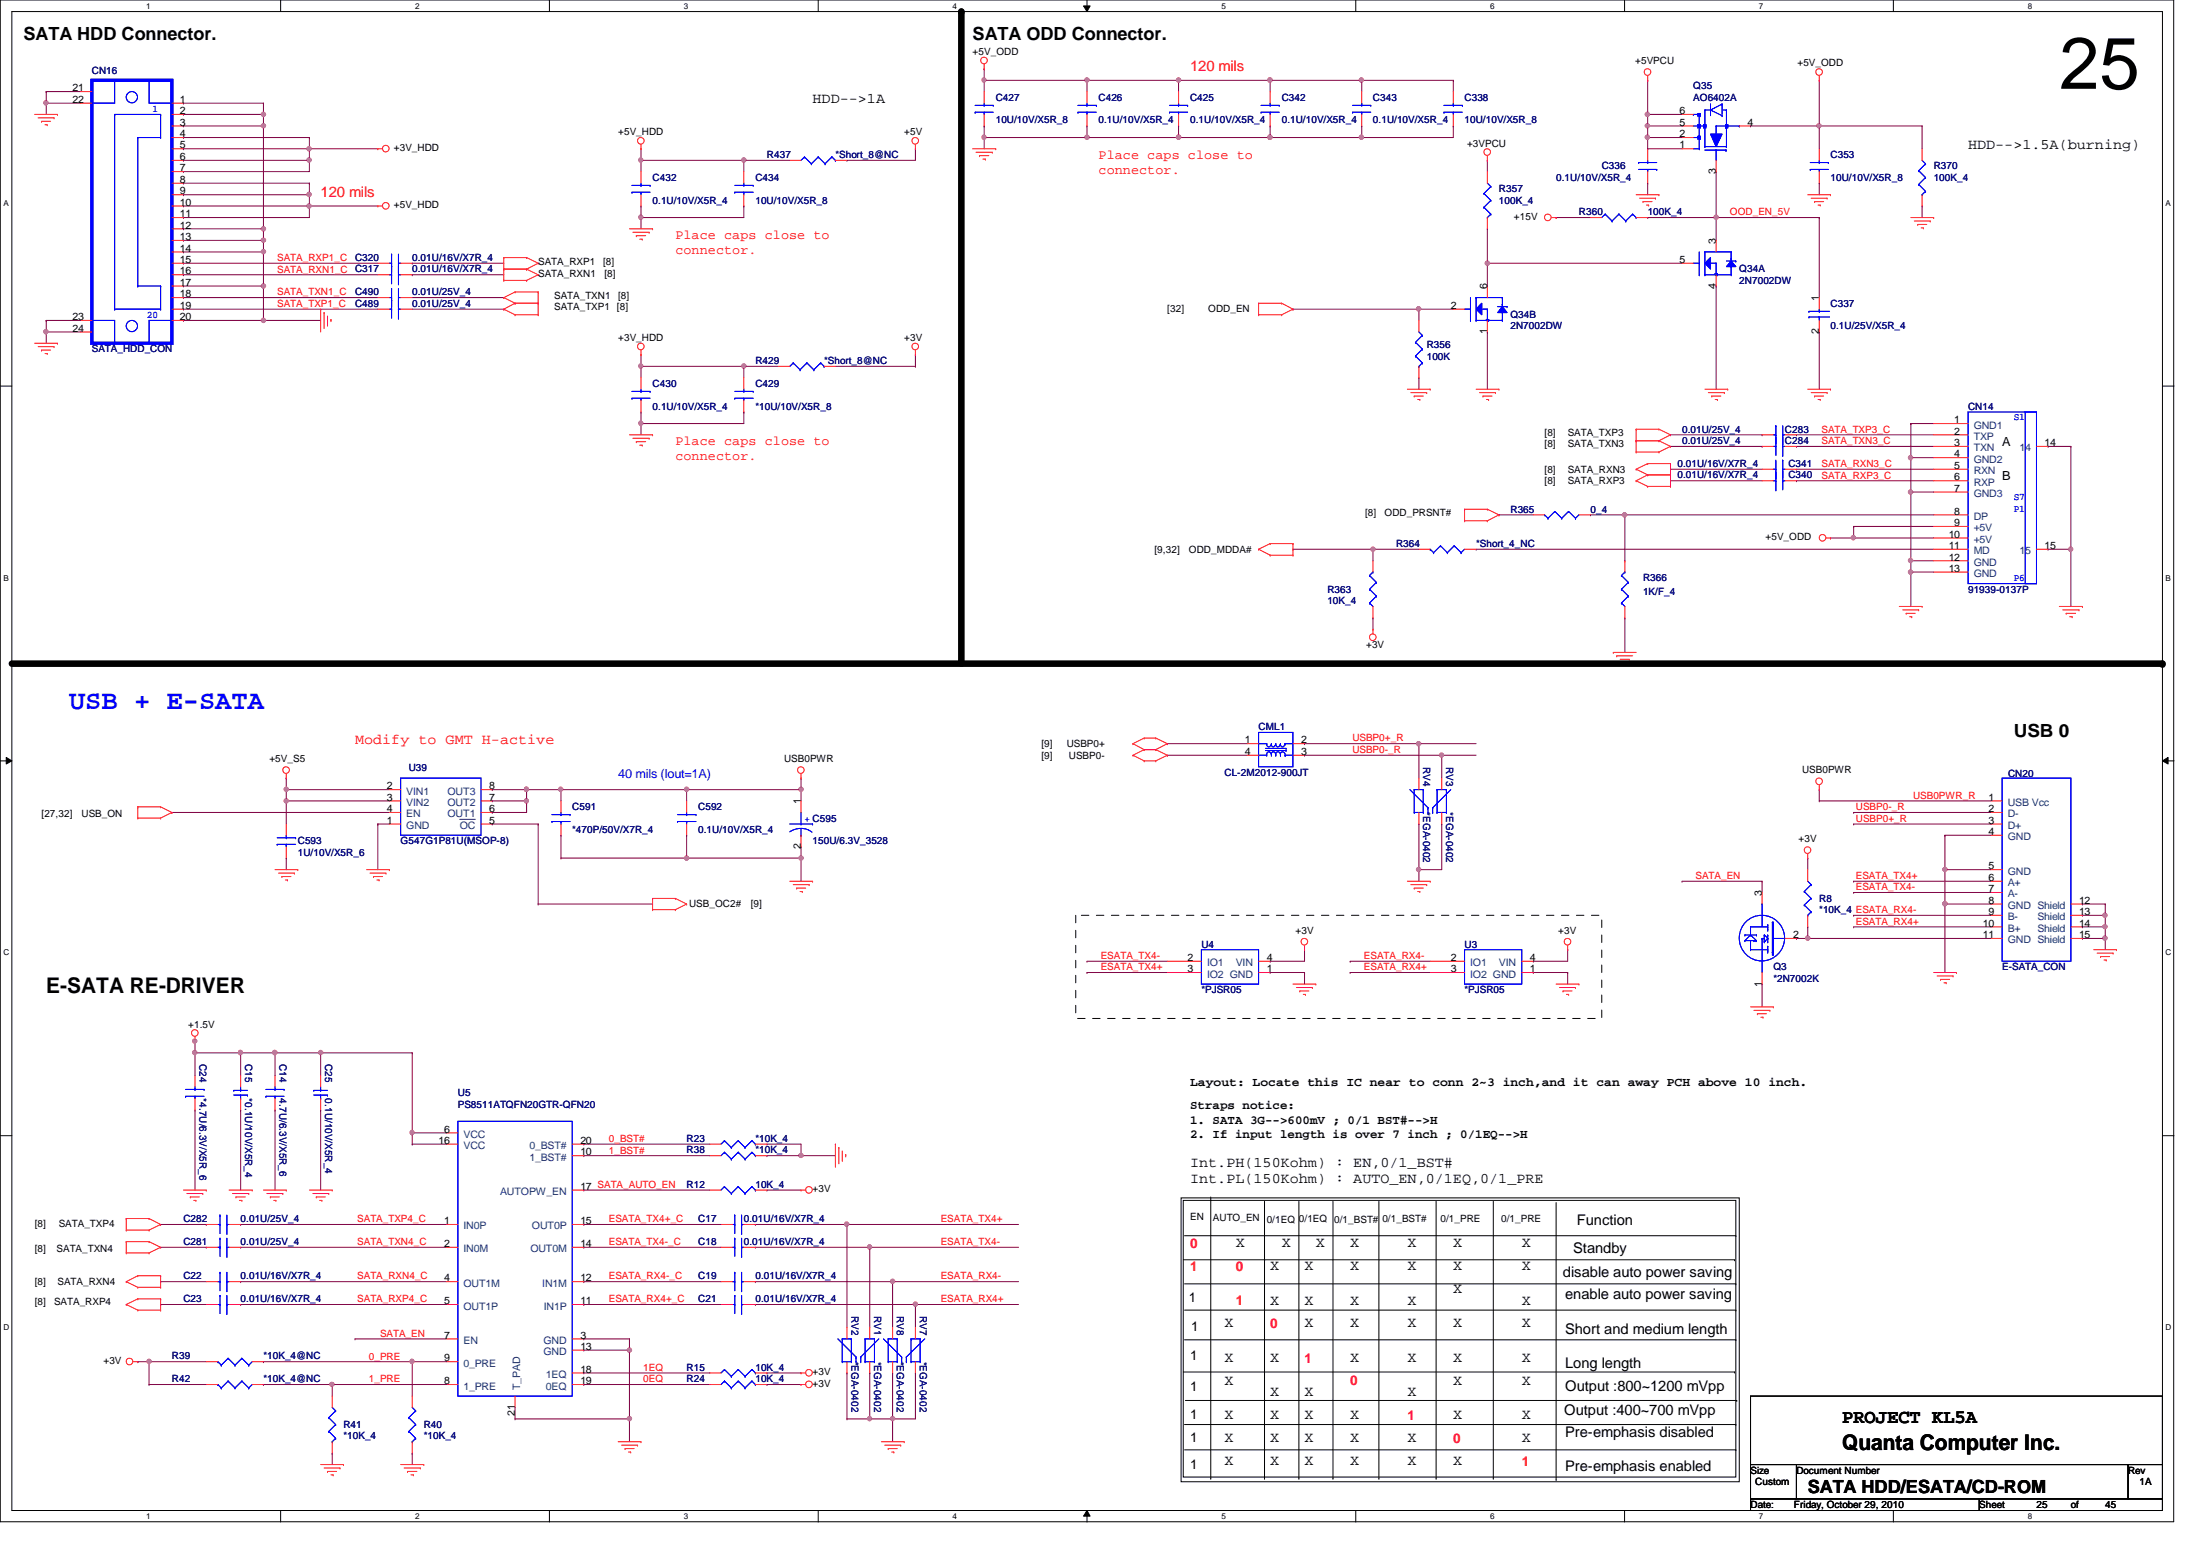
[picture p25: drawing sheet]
<svg xmlns="http://www.w3.org/2000/svg" width="297mm" height="210mm" viewBox="0 0 297 210" stroke-linecap="round" stroke-linejoin="round" font-family="sans-serif">
<defs><g id="words">
<text font-size="9.9" x="278.9" y="12">25</text>
<text font-size="3.7" fill="#00f" x="9.4" y="96">USB + E-SATA</text>
<g font-size="2.9">
<text x="6.3" y="134.4">E-SATA RE-DRIVER</text>
<text x="249.5" y="196.4">Quanta Computer Inc.</text>
</g>
<text font-size="2.6" x="249.5" y="192.7">PROJECT KL5A</text>
<g font-size="2.5">
<text x="3.2" y="5.4">SATA HDD Connector.</text>
<text x="131.7" y="5.4">SATA ODD Connector.</text>
<text x="272.8" y="99.9">USB 0</text>
<text x="244.9" y="202.1">SATA HDD/ESATA/CD-ROM</text>
</g>
<g font-size="2" fill="#f00">
<text x="161.2" y="9.6">120 mils</text>
<text x="43.4" y="26.6">120 mils</text>
<text x="48.1" y="100.8">Modify to GMT H-active</text>
</g>
<g font-size="2">
<text x="110.1" y="14">HDD--&gt;1A</text>
<text x="266.6" y="20.2">HDD--&gt;1.5A(burning)</text>
<text x="161.2" y="158.1">Int.PH(150Kohm) : EN,0/1_BST#</text>
<text x="161.2" y="160.2">Int.PL(150Kohm) : AUTO_EN,0/1EQ,0/1_PRE</text>
<text x="213.6" y="165.9">Function</text>
<text x="167.4" y="168.9">X</text>
<text x="172" y="172">X</text>
<text x="173.6" y="168.9">X</text>
<text x="176.7" y="172">X</text>
<text x="178.2" y="168.9">X</text>
<text x="182.9" y="168.9">X</text>
<text x="182.9" y="172">X</text>
<text x="190.6" y="168.9">X</text>
<text x="190.6" y="172">X</text>
<text x="196.8" y="168.9">X</text>
<text x="196.8" y="172">X</text>
<text x="206.1" y="168.9">X</text>
<text x="206.1" y="172">X</text>
<text x="211.7" y="172.9">disable auto power saving</text>
<text x="213.1" y="169.6">Standby</text>
<text x="165.9" y="179.7">X</text>
<text x="172" y="176.7">X</text>
<text x="176.7" y="176.7">X</text>
<text x="176.7" y="179.7">X</text>
<text x="182.9" y="176.7">X</text>
<text x="182.9" y="179.7">X</text>
<text x="190.6" y="176.7">X</text>
<text x="190.6" y="179.7">X</text>
<text x="196.8" y="175.1">X</text>
<text x="196.8" y="179.7">X</text>
<text x="206.1" y="176.7">X</text>
<text x="206.1" y="179.7">X</text>
<text x="212" y="176">enable auto power saving</text>
<text x="165.9" y="184.4">X</text>
<text x="172" y="184.4">X</text>
<text x="182.9" y="184.4">X</text>
<text x="190.6" y="184.4">X</text>
<text x="196.8" y="184.4">X</text>
<text x="206.1" y="184.4">X</text>
<text x="212" y="180.6">Short and medium length</text>
<text x="212" y="185.3">Long length</text>
<text x="165.9" y="187.5">X</text>
<text x="172" y="189.1">X</text>
<text x="176.7" y="189.1">X</text>
<text x="190.6" y="189.1">X</text>
<text x="196.8" y="187.5">X</text>
<text x="206.1" y="187.5">X</text>
<text x="211.9" y="191.6">Output :400~700 mVpp</text>
<text x="212" y="188.4">Output :800~1200 mVpp</text>
<text x="165.9" y="192.2">X</text>
<text x="165.9" y="195.2">X</text>
<text x="172" y="192.2">X</text>
<text x="172" y="195.2">X</text>
<text x="176.7" y="192.2">X</text>
<text x="176.7" y="195.2">X</text>
<text x="182.9" y="192.2">X</text>
<text x="182.9" y="195.2">X</text>
<text x="190.6" y="195.2">X</text>
<text x="196.8" y="192.2">X</text>
<text x="206.1" y="192.2">X</text>
<text x="206.1" y="195.2">X</text>
<text x="212" y="194.6">Pre-emphasis disabled</text>
<text x="165.9" y="198.4">X</text>
<text x="172" y="198.4">X</text>
<text x="176.7" y="198.4">X</text>
<text x="182.9" y="198.4">X</text>
<text x="190.6" y="198.4">X</text>
<text x="196.8" y="198.4">X</text>
<text x="212" y="199.2">Pre-emphasis enabled</text>
</g>
<g font-size="1.8" fill="#f00">
<text x="148.8" y="21.6">Place caps close to</text>
<text x="148.8" y="23.5">connector.</text>
<text x="91.5" y="32.4">Place caps close to</text>
<text x="91.5" y="34.4">connector.</text>
<text x="91.5" y="60.3">Place caps close to</text>
<text x="91.5" y="62.3">connector.</text>
<text x="161.2" y="169">0</text>
<text x="161.2" y="172.1">1</text>
<text x="167.4" y="172.1">0</text>
<text x="167.4" y="176.8">1</text>
<text x="172" y="179.9">0</text>
<text x="176.7" y="184.5">1</text>
<text x="182.9" y="187.6">0</text>
<text x="190.6" y="192.3">1</text>
<text x="196.8" y="195.4">0</text>
<text x="206.1" y="198.5">1</text>
</g>
<g font-size="1.8">
<text x="161" y="176.3">1</text>
<text x="161.2" y="184.2">1</text>
<text x="161.3" y="180.3">1</text>
<text x="161.2" y="188.4">1</text>
<text x="161.2" y="192.1">1</text>
<text x="161.2" y="195.3">1</text>
<text x="161.2" y="198.9">1</text>
</g>
<g font-size="1.7">
<text x="271.2" y="65.1">B</text>
<text x="271.2" y="60.4">A</text>
<text x="161.2" y="147.1">Layout: Locate this IC near to conn 2~3 inch,and it can away PCH above 10 inch.</text>
<text x="161.2" y="150.2">Straps notice:</text>
<text x="161.2" y="152.1">1. SATA 3G--&gt;600mV ; 0/1 BST#--&gt;H</text>
<text x="161.2" y="154.1">2. If input length is over 7 inch ; 0/1EQ--&gt;H</text>
</g>
<text font-size="1.7" fill="#00f" x="83.7" y="105.4">40 mils (Iout=1A)</text>
<g font-size="1.4" fill="#000080">
<text x="12.4" y="10.1">CN16</text>
<text x="134.9" y="13.6">C427</text>
<text x="134.9" y="16.7">10U/10V/X5R_8</text>
<text x="148.8" y="13.6">C426</text>
<text x="148.8" y="16.7">0.1U/10V/X5R_4</text>
<text x="161.2" y="13.6">C425</text>
<text x="161.2" y="16.7">0.1U/10V/X5R_4</text>
<text x="173.6" y="13.6">C342</text>
<text x="173.6" y="16.7">0.1U/10V/X5R_4</text>
<text x="186" y="13.6">C343</text>
<text x="186" y="16.7">0.1U/10V/X5R_4</text>
<text x="198.4" y="13.6">C338</text>
<text x="198.4" y="16.7">10U/10V/X5R_8</text>
<text x="229.4" y="12.1">Q35</text>
<text x="229.4" y="13.6">AO6402A</text>
<text x="103.9" y="21.4">R437</text>
<text x="113.2" y="21.4">*Short_8@NC</text>
<text x="217" y="22.9">C336</text>
<text x="247.9" y="21.4">C353</text>
<text x="261.9" y="22.9">R370</text>
<text x="88.4" y="24.5">C432</text>
<text x="88.4" y="27.6">0.1U/10V/X5R_4</text>
<text x="102.3" y="24.5">C434</text>
<text x="102.3" y="27.6">10U/10V/X5R_8</text>
<text x="203" y="26">R357</text>
<text x="203" y="27.6">100K_4</text>
<text x="210.8" y="24.5">0.1U/10V/X5R_4</text>
<text x="213.9" y="29.1">R360</text>
<text x="223.2" y="29.1">100K_4</text>
<text x="247.9" y="24.5">10U/10V/X5R_8</text>
<text x="261.9" y="24.5">100K_4</text>
<text x="48.1" y="35.3">C320</text>
<text x="55.8" y="35.3">0.01U/16V/X7R_4</text>
<text x="48.1" y="36.9">C317</text>
<text x="48.1" y="41.5">C489</text>
<text x="48.1" y="40">C490</text>
<text x="55.8" y="36.9">0.01U/16V/X7R_4</text>
<text x="55.8" y="41.5">0.01U/25V_4</text>
<text x="55.8" y="40">0.01U/25V_4</text>
<text x="235.6" y="36.9">Q34A</text>
<text x="235.6" y="38.4">2N7002DW</text>
<text x="247.9" y="41.5">C337</text>
<text x="12.4" y="47.7">SATA_HDD_CON</text>
<text x="193.2" y="47.1">R356</text>
<text x="204.6" y="43.1">Q34B</text>
<text x="204.6" y="44.6">2N7002DW</text>
<text x="247.9" y="44.6">0.1U/25V/X5R_4</text>
<text x="88.4" y="52.4">C430</text>
<text x="102.3" y="52.4">C429</text>
<text x="102.3" y="49.3">R429</text>
<text x="111.6" y="49.3">*Short_8@NC</text>
<text x="193.2" y="48.8">100K</text>
<text x="88.4" y="55.5">0.1U/10V/X5R_4</text>
<text x="102.3" y="55.5">*10U/10V/X5R_8</text>
<text x="227.8" y="58.6">0.01U/25V_4</text>
<text x="241.8" y="58.6">C283</text>
<text x="266.6" y="55.5">CN14</text>
<text x="227.2" y="64.8">0.01U/16V/X7R_4</text>
<text x="227.2" y="63.2">0.01U/16V/X7R_4</text>
<text x="227.8" y="60.1">0.01U/25V_4</text>
<text x="241.8" y="60.1">C284</text>
<text x="242.2" y="64.8">C340</text>
<text x="242.2" y="63.2">C341</text>
<text x="204.6" y="69.4">R365</text>
<text x="215.4" y="69.4">0_4</text>
<text x="189.1" y="74.1">R364</text>
<text x="199.9" y="74.1">*Short_4_NC</text>
<text x="179.8" y="80.3">R363</text>
<text x="179.8" y="81.8">10K_4</text>
<text x="222.5" y="78.7">R366</text>
<text x="222.5" y="80.6">1K/F_4</text>
<text x="266.6" y="80.3">91939-0137P</text>
<text x="170.5" y="98.8">CML1</text>
<text x="55.4" y="104.4">U39</text>
<text x="165.9" y="105.1">CL-2M2012-900JT</text>
<text x="192.8" y="103.8" transform="rotate(90 192.8 103.8)">RV4</text>
<text x="195.9" y="103.8" transform="rotate(90 195.9 103.8)">RV3</text>
<text x="272" y="105.2">CN20</text>
<text x="77.5" y="109.7">C591</text>
<text x="77.5" y="112.8">*470P/50V/X7R_4</text>
<text x="94.6" y="109.7">C592</text>
<text x="94.6" y="112.8">0.1U/10V/X5R_4</text>
<text x="192.8" y="110" transform="rotate(90 192.8 110)">*EGA-0402</text>
<text x="195.9" y="110" transform="rotate(90 195.9 110)">*EGA-0402</text>
<text x="40.3" y="114.3">C593</text>
<text x="40.3" y="115.9">1U/10V/X5R_6</text>
<text x="54.3" y="114.3">G547G1P81U(MSOP-8)</text>
<text x="110.1" y="114.3">150U/6.3V_3528</text>
<text x="246.4" y="122.1">R8</text>
<text x="246.4" y="123.7">*10K_4 ESATA_RX4-</text>
<text x="162.7" y="128.3">U4</text>
<text x="198.4" y="128.3">U3</text>
<text x="240.2" y="131.4">Q3</text>
<text x="271.2" y="131.4">E-SATA_CON</text>
<text x="162.7" y="134.5">*PJSR05</text>
<text x="198.4" y="134.5">*PJSR05</text>
<text x="240.2" y="132.9">*2N7002K</text>
<text x="27" y="144.1" transform="rotate(90 27 144.1)">C24</text>
<text x="27" y="148.8" transform="rotate(90 27 148.8)">*4.7U/6.3V/X5R_6</text>
<text x="33.2" y="144.1" transform="rotate(90 33.2 144.1)">C15</text>
<text x="33.2" y="148.8" transform="rotate(90 33.2 148.8)">*0.1U/10V/X5R_4</text>
<text x="37.8" y="144.1" transform="rotate(90 37.8 144.1)">C14</text>
<text x="37.8" y="148.8" transform="rotate(90 37.8 148.8)">4.7U/6.3V/X5R_6</text>
<text x="44" y="144.1" transform="rotate(90 44 144.1)">C25</text>
<text x="44" y="148.8" transform="rotate(90 44 148.8)">0.1U/10V/X5R_4</text>
<text x="62" y="148.4">U5</text>
<text x="62" y="150">PS8511ATQFN20GTR-QFN20</text>
<text x="93" y="154.6">R23</text>
<text x="102.3" y="154.6">*10K_4</text>
<text x="93" y="156.2">R38</text>
<text x="93" y="160.8">R12</text>
<text x="102.3" y="156.2">*10K_4</text>
<text x="102.3" y="160.8">10K_4</text>
<text x="24.8" y="165.5">C282</text>
<text x="32.6" y="165.5">0.01U/25V_4</text>
<text x="94.6" y="165.5">C17</text>
<text x="100.8" y="165.5">0.01U/16V/X7R_4</text>
<text x="24.8" y="173.2">C22</text>
<text x="24.8" y="168.6">C281</text>
<text x="32.6" y="168.6">0.01U/25V_4</text>
<text x="32.6" y="173.2">0.01U/16V/X7R_4</text>
<text x="94.6" y="173.2">C19</text>
<text x="94.6" y="168.6">C18</text>
<text x="100.8" y="168.6">0.01U/16V/X7R_4</text>
<text x="102.3" y="173.2">0.01U/16V/X7R_4</text>
<text x="24.8" y="176.3">C23</text>
<text x="32.6" y="176.3">0.01U/16V/X7R_4</text>
<text x="94.6" y="176.3">C21</text>
<text x="102.3" y="176.3">0.01U/16V/X7R_4</text>
<text x="115.3" y="178.2" transform="rotate(90 115.3 178.2)">RV2</text>
<text x="118.4" y="178.2" transform="rotate(90 118.4 178.2)">RV1</text>
<text x="121.5" y="178.2" transform="rotate(90 121.5 178.2)">RV8</text>
<text x="124.6" y="178.2" transform="rotate(90 124.6 178.2)">RV7</text>
<text x="23.3" y="184.1">R39</text>
<text x="35.7" y="184.1">*10K_4@NC</text>
<text x="93" y="185.6">R15</text>
<text x="102.3" y="185.6">10K_4</text>
<text x="115.3" y="184.4" transform="rotate(90 115.3 184.4)">*EGA-0402</text>
<text x="118.4" y="184.4" transform="rotate(90 118.4 184.4)">*EGA-0402</text>
<text x="121.5" y="184.4" transform="rotate(90 121.5 184.4)">*EGA-0402</text>
<text x="124.6" y="184.4" transform="rotate(90 124.6 184.4)">*EGA-0402</text>
<text x="23.3" y="187.2">R42</text>
<text x="35.7" y="187.2">*10K_4@NC</text>
<text x="93" y="187.2">R24</text>
<text x="102.3" y="187.2">10K_4</text>
<text x="46.5" y="193.4">R41</text>
<text x="46.5" y="194.9">*10K_4</text>
<text x="57.4" y="193.4">R40</text>
<text x="57.4" y="194.9">*10K_4</text>
</g>
<g font-size="1.4">
<text x="131.7" y="7.5">+5V_ODD</text>
<text x="221.5" y="8.7">+5VPCU</text>
<text x="243.5" y="9">+5V_ODD</text>
<text x="9.8" y="12.4">21</text>
<text x="9.8" y="13.9">22</text>
<text x="24.4" y="13.9">1</text>
<text x="24.4" y="15.5">2</text>
<text x="24.4" y="17">3</text>
<text x="227.5" y="15.5">6</text>
<text x="227.5" y="17">5</text>
<text x="236.7" y="17">4</text>
<text x="24.4" y="18.6">4</text>
<text x="24.4" y="20.1">5</text>
<text x="24.4" y="21.7">6</text>
<text x="24.4" y="23.2">7</text>
<text x="53.3" y="20.4">+3V_HDD</text>
<text x="83.7" y="18.3">+5V_HDD</text>
<text x="122.5" y="18.3">+5V</text>
<text x="198.7" y="19.9">+3VPCU</text>
<text x="227.5" y="18.6">2</text>
<text x="227.5" y="20.1">1</text>
<text x="232.4" y="23.6" transform="rotate(-90 232.4 23.6)">3</text>
<text x="24.4" y="24.8">8</text>
<text x="24.4" y="26.3">9</text>
<text x="24.4" y="27.9">10</text>
<text x="24.4" y="29.4">11</text>
<text x="53.3" y="28.2">+5V_HDD</text>
<text x="205.1" y="29.8">+15V</text>
<text x="24.4" y="30.9">12</text>
<text x="24.4" y="32.5">13</text>
<text x="24.4" y="34.1">14</text>
<text x="24.4" y="35.6">15</text>
<text x="72.9" y="35.9">SATA_RXP1</text>
<text x="81.7" y="35.9">[8]</text>
<text x="227.5" y="35.6">5</text>
<text x="232.4" y="33" transform="rotate(-90 232.4 33)">3</text>
<text x="24.4" y="37.2">16</text>
<text x="24.4" y="38.7">17</text>
<text x="24.4" y="40.3">18</text>
<text x="24.4" y="41.8">19</text>
<text x="72.9" y="37.5">SATA_RXN1</text>
<text x="75.1" y="40.4">SATA_TXN1</text>
<text x="75.1" y="42">SATA_TXP1 [8]</text>
<text x="81.9" y="37.5">[8]</text>
<text x="83.7" y="40.4">[8]</text>
<text x="196.5" y="41.8">2</text>
<text x="201.4" y="39.2" transform="rotate(-90 201.4 39.2)">6</text>
<text x="232.4" y="39.1" transform="rotate(-90 232.4 39.1)">4</text>
<text x="246.4" y="40.8" transform="rotate(-90 246.4 40.8)">1</text>
<text x="9.8" y="43.3">23</text>
<text x="9.8" y="44.9">24</text>
<text x="24.4" y="43.3">20</text>
<text x="83.7" y="46.2">+3V_HDD</text>
<text x="122.5" y="46.2">+3V</text>
<text x="158.1" y="42.3">[32]</text>
<text x="163.7" y="42.3">ODD_EN</text>
<text x="201.4" y="45.3" transform="rotate(-90 201.4 45.3)">1</text>
<text x="246.4" y="45.3" transform="rotate(-90 246.4 45.3)">2</text>
<text x="209.2" y="59.1">[8]</text>
<text x="212.3" y="59.1">SATA_TXP3</text>
<text x="264.7" y="57.3">1</text>
<text x="264.7" y="58.8">2</text>
<text x="209.2" y="64">[8]</text>
<text x="209.2" y="65.5">[8]</text>
<text x="209.2" y="60.6">[8]</text>
<text x="212.3" y="64">SATA_RXN3</text>
<text x="212.3" y="65.5">SATA_RXP3</text>
<text x="212.3" y="60.6">SATA_TXN3</text>
<text x="264.7" y="61.9">4</text>
<text x="264.7" y="60.4">3</text>
<text x="264.7" y="63.5">5</text>
<text x="264.7" y="65.1">6</text>
<text x="276.9" y="60.4">14</text>
<text x="184.9" y="69.9">[8]</text>
<text x="187.5" y="69.9">ODD_PRSNT#</text>
<text x="264.7" y="66.6">7</text>
<text x="264.7" y="69.7">8</text>
<text x="264.7" y="71.2">9</text>
<text x="156.4" y="74.8">[9,32]</text>
<text x="161" y="74.8">ODD_MDDA#</text>
<text x="239.1" y="73.2">+5V_ODD</text>
<text x="263.9" y="72.8">10</text>
<text x="263.9" y="74.3">11</text>
<text x="263.9" y="75.9">12</text>
<text x="263.9" y="77.4">13</text>
<text x="276.9" y="74.3">15</text>
<text x="185" y="87.7">+3V</text>
<text x="141.1" y="101.2">[9]</text>
<text x="144.5" y="101.2">USBP0+</text>
<text x="168.6" y="100.7">1</text>
<text x="176.2" y="100.7">2</text>
<text x="36.5" y="103.2">+5V_S5</text>
<text x="52.4" y="106.9">2</text>
<text x="66.2" y="106.9">8</text>
<text x="106.2" y="103.2">USB0PWR</text>
<text x="141.1" y="102.7">[9]</text>
<text x="144.8" y="102.7">USBP0-</text>
<text x="168.6" y="102.2">4</text>
<text x="176.2" y="102.2">3</text>
<text x="244.1" y="104.7">USB0PWR</text>
<text x="5.6" y="110.6">[27,32]</text>
<text x="11" y="110.6">USB_ON</text>
<text x="52.4" y="111.5">1</text>
<text x="52.4" y="110">4</text>
<text x="52.4" y="108.4">3</text>
<text x="66.2" y="111.5">5</text>
<text x="66.2" y="110">6</text>
<text x="66.2" y="108.4">7</text>
<text x="108.5" y="108.9" transform="rotate(-90 108.5 108.9)">1</text>
<text x="269.3" y="111.5">3</text>
<text x="269.3" y="108.4">1</text>
<text x="269.3" y="113.1">4</text>
<text x="269.3" y="110">2</text>
<text x="108.5" y="115" transform="rotate(-90 108.5 115)">2</text>
<text x="243.6" y="114">+3V</text>
<text x="269.3" y="117.7">5</text>
<text x="269.3" y="119.3">6</text>
<text x="93.3" y="122.9">USB_OC2#</text>
<text x="101.7" y="122.9">[9]</text>
<text x="238.6" y="121.3" transform="rotate(-90 238.6 121.3)">3</text>
<text x="268.6" y="125.5">10</text>
<text x="269.3" y="123.9">9</text>
<text x="269.3" y="120.8">7</text>
<text x="269.3" y="122.4">8</text>
<text x="281.6" y="123.9">13</text>
<text x="281.6" y="122.4">12</text>
<text x="281.6" y="125.5">14</text>
<text x="160.9" y="130.1">2</text>
<text x="160.9" y="131.7">3</text>
<text x="171.6" y="130.1">4</text>
<text x="171.6" y="131.7">1</text>
<text x="175.5" y="126.4">+3V</text>
<text x="196.5" y="130.1">2</text>
<text x="196.5" y="131.7">3</text>
<text x="207.2" y="130.1">4</text>
<text x="207.2" y="131.7">1</text>
<text x="211.1" y="126.4">+3V</text>
<text x="242.9" y="127">2</text>
<text x="268.6" y="127">11</text>
<text x="281.6" y="127">15</text>
<text x="238.6" y="133.6" transform="rotate(-90 238.6 133.6)">1</text>
<text x="25.5" y="139.1">+1.5V</text>
<text x="59.4" y="154.9">16</text>
<text x="60.2" y="153.4">6</text>
<text x="78.6" y="154.9">20</text>
<text x="78.6" y="156.5">10</text>
<text x="78.6" y="161.1">17 SATA_AUTO_EN</text>
<text x="110.1" y="161.5">+3V</text>
<text x="4.7" y="166.1">[8]</text>
<text x="8" y="166.1">SATA_TXP4</text>
<text x="60.2" y="165.8">1</text>
<text x="78.6" y="165.8">15</text>
<text x="161.2" y="165.2">EN</text>
<text x="164.3" y="165.3">AUTO_EN</text>
<text x="171.6" y="165.7">0/1EQ</text>
<text x="175.9" y="165.5">0/1EQ</text>
<text x="180.7" y="165.7">0/1_BST#</text>
<text x="187.2" y="165.5">0/1_BST#</text>
<text x="195.1" y="165.5">0/1_PRE</text>
<text x="203.3" y="165.5">0/1_PRE</text>
<text x="4.7" y="174">[8]</text>
<text x="4.7" y="169.5">[8]</text>
<text x="7.7" y="169.5">SATA_TXN4</text>
<text x="7.8" y="174">SATA_RXN4</text>
<text x="60.2" y="168.9">2</text>
<text x="60.2" y="173.5">4</text>
<text x="78.6" y="168.9">14</text>
<text x="78.6" y="173.5">12</text>
<text x="4.7" y="176.7">[8]</text>
<text x="7.3" y="176.7">SATA_RXP4</text>
<text x="60.2" y="176.6">5</text>
<text x="78.6" y="176.6">11</text>
<text x="14" y="184.7">+3V</text>
<text x="60.2" y="184.4">9</text>
<text x="60.2" y="181.3">7</text>
<text x="78.6" y="181.3">3</text>
<text x="78.6" y="185.9">18</text>
<text x="78.6" y="182.8">13</text>
<text x="60.2" y="187.5">8</text>
<text x="69.7" y="191.8" transform="rotate(-90 69.7 191.8)">21</text>
<text x="78.6" y="187.5">19</text>
<text x="110.1" y="187.8">+3V</text>
<text x="110.1" y="186.2">+3V</text>
<text x="237.1" y="199.6">Size</text>
<text x="237.7" y="201.1">Custom</text>
<text x="243.3" y="199.6">Document Number</text>
<text x="288.2" y="199.6">Rev</text>
<text x="289.8" y="201.1">1A</text>
<text x="237.1" y="204.2">Date:</text>
<text x="243" y="204.2">Friday, October 29, 2010</text>
<text x="268.1" y="204.2">Sheet</text>
<text x="275.8" y="204.2">25</text>
<text x="280.5" y="204.2">of</text>
<text x="285.2" y="204.2">45</text>
</g>
<g font-size="1.4" fill="#00f">
<text x="20.7" y="15.1">1</text>
<text x="19.9" y="43">20</text>
<text x="272.8" y="56.9">S1</text>
<text x="272.8" y="67.8">S7</text>
<text x="272.8" y="69.3">P1</text>
<text x="272.8" y="78.6">P6</text>
<text x="109" y="111.3">+ C595</text>
</g>
<g font-size="1.4" fill="#f00">
<text x="234.3" y="29.2">OOD_EN_5V</text>
<text x="37.5" y="35.3">SATA_RXP1_C</text>
<text x="37.5" y="36.9">SATA_RXN1_C</text>
<text x="37.5" y="40">SATA_TXN1_C</text>
<text x="37.5" y="41.6">SATA_TXP1_C</text>
<text x="246.7" y="58.6">SATA_TXP3_C</text>
<text x="246.7" y="63.2">SATA_RXN3_C</text>
<text x="246.7" y="60.2">SATA_TXN3_C</text>
<text x="246.7" y="64.8">SATA_RXP3_C</text>
<text x="183.2" y="102">USBP0-_R</text>
<text x="183.2" y="100.4">USBP0+_R</text>
<text x="251.4" y="109.7">USBP0-_R</text>
<text x="251.4" y="111.3">USBP0+_R</text>
<text x="259.1" y="108.2">USB0PWR_R</text>
<text x="229.7" y="119">SATA_EN</text>
<text x="251.4" y="119">ESATA_TX4+</text>
<text x="251.4" y="120.6">ESATA_TX4-</text>
<text x="251.4" y="125.2">ESATA_RX4+</text>
<text x="149.1" y="131.4">ESATA_TX4+</text>
<text x="149.1" y="129.9">ESATA_TX4-</text>
<text x="184.7" y="129.9">ESATA_RX4-</text>
<text x="184.7" y="131.4">ESATA_RX4+</text>
<text x="82.5" y="154.6">0_BST#</text>
<text x="82.5" y="156.2">1_BST#</text>
<text x="48.4" y="165.5">SATA_TXP4_C</text>
<text x="82.5" y="165.5">ESATA_TX4+_C</text>
<text x="127.4" y="165.5">ESATA_TX4+</text>
<text x="48.4" y="168.6">SATA_TXN4_C</text>
<text x="48.4" y="173.3">SATA_RXN4_C</text>
<text x="82.5" y="168.6">ESATA_TX4-_C</text>
<text x="82.5" y="173.3">ESATA_RX4-_C</text>
<text x="127.4" y="168.6">ESATA_TX4-</text>
<text x="127.4" y="173.3">ESATA_RX4-</text>
<text x="48.4" y="176.4">SATA_RXP4_C</text>
<text x="82.5" y="176.4">ESATA_RX4+_C</text>
<text x="127.4" y="176.4">ESATA_RX4+</text>
<text x="50" y="184.1">0_PRE</text>
<text x="51.5" y="181">SATA_EN</text>
<text x="87.1" y="185.6">1EQ</text>
<text x="50" y="187.2">1_PRE</text>
<text x="87.1" y="187.2">0EQ</text>
</g>
<g font-size="1.4" fill="#004080">
<text x="267.3" y="58">GND1</text>
<text x="267.3" y="59.6">TXP</text>
<text x="267.3" y="62.7">GND2</text>
<text x="267.3" y="61.1">TXN</text>
<text x="267.3" y="64.2">RXN</text>
<text x="267.3" y="65.8">RXP</text>
<text x="273.6" y="61.1">14</text>
<text x="267.3" y="67.3">GND3</text>
<text x="267.3" y="70.4">DP</text>
<text x="267.3" y="72">+5V</text>
<text x="267.3" y="73.5">+5V</text>
<text x="267.3" y="75.1">MD</text>
<text x="267.3" y="76.6">GND</text>
<text x="273.6" y="75.1">15</text>
<text x="267.3" y="78.1">GND</text>
<text x="55" y="107.6">VIN1</text>
<text x="60.6" y="107.6">OUT3</text>
<text x="55" y="112.3">GND</text>
<text x="55" y="110.7">EN</text>
<text x="55" y="109.1">VIN2</text>
<text x="60.6" y="110.7">OUT1</text>
<text x="60.6" y="109.1">OUT2</text>
<text x="62.3" y="112.3">OC</text>
<text x="271.9" y="112.3">D+</text>
<text x="271.9" y="109.1">USB Vcc</text>
<text x="271.9" y="113.8">GND</text>
<text x="271.9" y="110.7">D-</text>
<text x="271.9" y="118.4">GND</text>
<text x="271.9" y="124.6">B-</text>
<text x="271.9" y="121.5">A-</text>
<text x="271.9" y="123.1">GND Shield</text>
<text x="271.9" y="120">A+</text>
<text x="276" y="124.6">Shield</text>
<text x="163.5" y="130.9">IO1</text>
<text x="167.4" y="130.9">VIN</text>
<text x="199.1" y="130.9">IO1</text>
<text x="203" y="130.9">VIN</text>
<text x="271.9" y="127.8">GND Shield</text>
<text x="271.9" y="126.2">B+</text>
<text x="276" y="126.2">Shield</text>
<text x="163.5" y="132.4">IO2 GND</text>
<text x="199.1" y="132.4">IO2 GND</text>
<text x="62.8" y="154.1">VCC</text>
<text x="62.8" y="155.6">VCC</text>
<text x="71.7" y="155.6">0_BST#</text>
<text x="67.7" y="161.8">AUTOPW_EN</text>
<text x="71.7" y="157.2">1_BST#</text>
<text x="62.8" y="166.5">IN0P</text>
<text x="72" y="166.5">OUT0P</text>
<text x="62.8" y="169.6">IN0M</text>
<text x="71.8" y="169.6">OUT0M</text>
<text x="62.8" y="174.2">OUT1M</text>
<text x="62.8" y="177.3">OUT1P</text>
<text x="73.4" y="174.2">IN1M</text>
<text x="73.7" y="177.3">IN1P</text>
<text x="62.8" y="185.1">0_PRE</text>
<text x="62.8" y="182">EN</text>
<text x="73.6" y="182">GND</text>
<text x="73.6" y="183.5">GND</text>
<text x="62.8" y="188.2">1_PRE</text>
<text x="70.4" y="188.3" transform="rotate(-90 70.4 188.3)">T_PAD</text>
<text x="74" y="186.6">1EQ</text>
<text x="74" y="188.2">0EQ</text>
</g>
<g font-size="1.1">
<text x="19.8" y="1.2">1</text>
<text x="56.2" y="1.2">2</text>
<text x="92.6" y="1.2">3</text>
<text x="129" y="1.2">4</text>
<text x="165.4" y="1.2">5</text>
<text x="201.8" y="1.2">6</text>
<text x="238.2" y="1.2">7</text>
<text x="274.7" y="1.2">8</text>
<text x=".5" y="27.9">A</text>
<text x="293.3" y="27.9">A</text>
<text x=".5" y="78.6">B</text>
<text x="293.3" y="78.6">B</text>
<text x=".5" y="129.4">C</text>
<text x="293.3" y="129.4">C</text>
<text x=".5" y="180.1">D</text>
<text x="293.3" y="180.1">D</text>
<text x="19.8" y="205.7">1</text>
<text x="56.2" y="205.7">2</text>
<text x="92.6" y="205.7">3</text>
<text x="129" y="205.7">4</text>
<text x="165.4" y="205.7">5</text>
<text x="201.8" y="205.7">6</text>
<text x="238.2" y="205.7">7</text>
<text x="274.7" y="205.7">8</text>
</g>
</g></defs>
<path d="M0 0h294.4v206.1h-294.4zM1.6 1.6h291.3v203h-291.3z" fill="none" stroke="#000" stroke-width=".14"/>
<g fill="#fff">
<path d="M19.8 .2h.6v1.2h-.6z"/>
<path d="M19.8 204.8h.6v1.2h-.6z"/>
</g>
<path d="M38 0v1.6M38 204.6v1.5" fill="none" stroke="#000" stroke-width=".14"/>
<g fill="#fff">
<path d="M56.2 .2h.6v1.2h-.6z"/>
<path d="M56.2 204.8h.6v1.2h-.6z"/>
</g>
<path d="M74.4 0v1.6M74.4 204.6v1.5" fill="none" stroke="#000" stroke-width=".14"/>
<g fill="#fff">
<path d="M92.6 .2h.6v1.2h-.6z"/>
<path d="M92.6 204.8h.6v1.2h-.6z"/>
</g>
<path d="M110.8 0v1.6M110.8 204.6v1.5" fill="none" stroke="#000" stroke-width=".14"/>
<g fill="#fff">
<path d="M129 .2h.6v1.2h-.6z"/>
<path d="M129 204.8h.6v1.2h-.6z"/>
</g>
<path d="M146.8 .8h.9l-.5 .8zM147.2 0v1.6M147.2 204.6l.5 .7h-.9zM147.2 204.6v1.5" fill="none" stroke="#000" stroke-width=".14"/>
<path d="M146.8 .8h.9l-.5 .8zM147.2 204.6l.5 .7h-.9z" fill="#000"/>
<g fill="#fff">
<path d="M165.4 .2h.6v1.2h-.6z"/>
<path d="M165.4 204.8h.6v1.2h-.6z"/>
</g>
<path d="M183.6 0v1.6M183.6 204.6v1.5" fill="none" stroke="#000" stroke-width=".14"/>
<g fill="#fff">
<path d="M201.8 .2h.6v1.2h-.6z"/>
<path d="M201.8 204.8h.6v1.2h-.6z"/>
</g>
<path d="M220 0v1.6M220 204.6v1.5" fill="none" stroke="#000" stroke-width=".14"/>
<g fill="#fff">
<path d="M238.2 .2h.6v1.2h-.6z"/>
<path d="M238.2 204.8h.6v1.2h-.6z"/>
</g>
<path d="M256.5 0v1.6M256.5 204.6v1.5" fill="none" stroke="#000" stroke-width=".14"/>
<g fill="#fff">
<path d="M274.7 .2h.5v1.2h-.5z"/>
<path d="M274.7 204.8h.5v1.2h-.5z"/>
<path d="M.5 26.9h.7v1.2h-.7z"/>
<path d="M293.3 26.9h.7v1.2h-.7z"/>
<path d="M.5 77.6h.7v1.2h-.7z"/>
<path d="M293.3 77.6h.7v1.2h-.7z"/>
</g>
<path d="M0 52.3h1.6M292.9 52.3h1.6" fill="none" stroke="#000" stroke-width=".14"/>
<g fill="#fff">
<path d="M.5 128.4h.7v1.2h-.7z"/>
<path d="M293.3 128.4h.8v1.2h-.8z"/>
</g>
<path d="M0 103h1.6M.8 102.6l.8 .4-.8 .5zM292.9 103l.8-.4v.9zM292.9 103h1.6" fill="none" stroke="#000" stroke-width=".14"/>
<path d="M.8 102.6l.8 .4-.8 .5zM292.9 103l.8-.4v.9z" fill="#000"/>
<g fill="#fff">
<path d="M.5 179.2h.7v1.1h-.7z"/>
<path d="M293.3 179.2h.8v1.1h-.8z"/>
</g>
<path d="M0 153.8h1.6M292.9 153.8h1.6" fill="none" stroke="#000" stroke-width=".14"/>
<path d="M285.2 127.1h.1M285.2 127.1v1.5" fill="none" stroke="#800040" stroke-width=".14"/>
<circle cx="285.1" cy="127" r=".3" fill="#f0f"/>
<circle cx="285.1" cy="127" r=".3" fill="none" stroke="#f0f" stroke-width=".14"/>
<path d="M263.4 113.1h.1M263.4 113.1h6.3M282.1 122.4h.1M282.1 124h.1M282.1 122.4h3.1M282.1 124h3.1M285.2 124h.1M285.2 124v1.5" fill="none" stroke="#800040" stroke-width=".14"/>
<circle cx="285.1" cy="123.9" r=".3" fill="#f0f"/>
<circle cx="285.1" cy="123.9" r=".3" fill="none" stroke="#f0f" stroke-width=".14"/>
<path d="M263.4 113.1h.1M263.4 117.8h.1M263.4 113.1v9.3M282.1 125.5h.1M282.1 125.5h3.1" fill="none" stroke="#800040" stroke-width=".14"/>
<circle cx="263.4" cy="122.4" r=".3" fill="#f0f"/>
<circle cx="263.4" cy="122.4" r=".3" fill="none" stroke="#f0f" stroke-width=".14"/>
<circle cx="263.4" cy="117.7" r=".29" fill="#f0f"/>
<circle cx="263.4" cy="117.7" r=".29" fill="none" stroke="#f0f" stroke-width=".14"/>
<g fill="none" stroke="#800040" stroke-width=".14">
<path d="M251.1 110h.1M251.1 111.6h.1M251.1 119.3h.1M251.1 110h18.6M251.1 111.6h18.6M251.1 119.3h18.6M263.4 117.8h.1M263.4 117.8h6.3M251.1 120.9h.1M251.1 124h.1M251.1 125.5h.1M251.1 120.9h18.6"/>
<path d="M251.1 124h18.6M251.1 125.5h18.6M263.4 122.4h.1M263.4 122.4h6.3M282.1 127.1h.1M285.2 125.5h.1M285.2 125.5v1.6h-3.1"/>
</g>
<circle cx="285.1" cy="125.5" r=".29" fill="#f0f"/>
<circle cx="285.1" cy="125.5" r=".29" fill="none" stroke="#f0f" stroke-width=".14"/>
<path d="M263.4 122.4h.1M263.4 122.4v9.3" fill="none" stroke="#800040" stroke-width=".14"/>
<circle cx="263.4" cy="122.4" r=".3" fill="#f0f"/>
<circle cx="263.4" cy="122.4" r=".3" fill="none" stroke="#f0f" stroke-width=".14"/>
<path d="M71.3 108.5h.1M71.3 108.5v1.5M158.1 102.3h.1M158.1 100.7h.1M158.1 100.7h10.8M158.1 102.3h10.8M192.2 100.7h.1M192.2 100.7h7.7M195.3 102.3h.1M195.3 102.3h4.6M285.2 122.4h.1M285.2 122.4v1.6" fill="none" stroke="#800040" stroke-width=".14"/>
<circle cx="71.3" cy="108.5" r=".29" fill="#f0f"/>
<circle cx="71.3" cy="108.5" r=".29" fill="none" stroke="#f0f" stroke-width=".14"/>
<path d="M38.8 108.5h.1M38.8 108.5v3.1M51.2 111.6h.1M51.2 111.6v6.2M71.3 106.9h.1M71.3 106.9h4.7" fill="none" stroke="#800040" stroke-width=".14"/>
<circle cx="71.3" cy="106.9" r=".29" fill="#f0f"/>
<circle cx="71.3" cy="106.9" r=".29" fill="none" stroke="#f0f" stroke-width=".14"/>
<g fill="none" stroke="#800040" stroke-width=".14">
<path d="M38.8 106.9h.1M38.8 105.4h.1M38.8 116.2h.1M38.8 108.5h.1M38.8 108.5h13.9M38.8 106.9h13.9M38.8 105.4v1.5M38.8 116.2v1.6M51.2 111.6h.1M51.2 111.6h1.5M66.7 108.5h.1M66.7 110h.1"/>
<path d="M66.7 108.5h4.6M66.7 110h4.6"/>
</g>
<circle cx="38.8" cy="108.5" r=".3" fill="#f0f"/>
<circle cx="38.8" cy="108.5" r=".3" fill="none" stroke="#f0f" stroke-width=".14"/>
<path d="M66.7 106.9h.1M66.7 106.9h4.6M76 116.2h.1M76 106.9h.1M76 113.1h.1M76 116.2h17M76 106.9v1.6M76 113.1v3.1M93 106.9h.1M93 106.9v1.6M108.5 106.9h.1M108.5 106.9v1.6" fill="none" stroke="#800040" stroke-width=".14"/>
<circle cx="108.5" cy="106.9" r=".3" fill="#f0f"/>
<circle cx="108.5" cy="106.9" r=".3" fill="none" stroke="#f0f" stroke-width=".14"/>
<path d="M66.7 111.6h.1M66.7 111.6h6.2M72.9 111.6h.1M72.9 111.6v10.8M76 106.9h.1M76 106.9h17M93 113.1h.1M93 113.1v3.1M72.9 122.4h.1M72.9 122.4h15.5" fill="none" stroke="#800040" stroke-width=".14"/>
<circle cx="75.9" cy="106.9" r=".3" fill="#f0f"/>
<circle cx="75.9" cy="106.9" r=".3" fill="none" stroke="#f0f" stroke-width=".14"/>
<path d="M23.3 110h.1M23.3 110h29.4M38.8 106.9h.1M38.8 106.9v1.6" fill="none" stroke="#800040" stroke-width=".14"/>
<circle cx="38.8" cy="106.9" r=".3" fill="#f0f"/>
<circle cx="38.8" cy="106.9" r=".3" fill="none" stroke="#f0f" stroke-width=".14"/>
<path d="M71.3 106.9h.1M71.3 106.9v1.6" fill="none" stroke="#800040" stroke-width=".14"/>
<circle cx="71.3" cy="106.9" r=".29" fill="#f0f"/>
<circle cx="71.3" cy="106.9" r=".29" fill="none" stroke="#f0f" stroke-width=".14"/>
<path d="M32.6 142.6h.1M32.6 142.6h4.7" fill="none" stroke="#800040" stroke-width=".14"/>
<circle cx="37.2" cy="142.5" r=".3" fill="#f0f"/>
<circle cx="37.2" cy="142.5" r=".3" fill="none" stroke="#f0f" stroke-width=".14"/>
<circle cx="32.6" cy="142.5" r=".29" fill="#f0f"/>
<circle cx="32.6" cy="142.5" r=".29" fill="none" stroke="#f0f" stroke-width=".14"/>
<path d="M43.4 142.6h.1M43.4 142.6h12.4" fill="none" stroke="#800040" stroke-width=".14"/>
<circle cx="43.4" cy="142.5" r=".3" fill="#f0f"/>
<circle cx="43.4" cy="142.5" r=".3" fill="none" stroke="#f0f" stroke-width=".14"/>
<path d="M26.4 142.6h.1M26.4 142.6v3.1M32.6 142.6h.1M32.6 142.6v3.1M18.7 184.4h.1M18.7 184.4h1.5M35.7 184.4h.1M35.7 184.4h20.1" fill="none" stroke="#800040" stroke-width=".14"/>
<circle cx="26.4" cy="142.5" r=".3" fill="#f0f"/>
<circle cx="26.4" cy="142.5" r=".3" fill="none" stroke="#f0f" stroke-width=".14"/>
<path d="M32.6 165.8h.1M32.6 168.9h.1M32.6 165.8h27.9M32.6 168.9h27.9M20.2 184.4h.1M20.2 184.4h7.7M55.8 184.4h.1M55.8 184.4v4.7" fill="none" stroke="#800040" stroke-width=".14"/>
<circle cx="20.2" cy="184.4" r=".3" fill="#f0f"/>
<circle cx="20.2" cy="184.4" r=".3" fill="none" stroke="#f0f" stroke-width=".14"/>
<path d="M55.8 184.4h.1M55.8 184.4h4.7" fill="none" stroke="#800040" stroke-width=".14"/>
<circle cx="55.8" cy="184.4" r=".29" fill="#f0f"/>
<circle cx="55.8" cy="184.4" r=".29" fill="none" stroke="#f0f" stroke-width=".14"/>
<path d="M37.3 142.6h.1M37.3 142.6v3.1M43.4 142.6h.1M43.4 142.6v3.1M20.2 184.4h.1M20.2 187.5h.1M20.2 184.4v3.1M20.2 187.5h7.7M35.7 187.5h.1M35.7 187.5h9.3" fill="none" stroke="#800040" stroke-width=".14"/>
<circle cx="45" cy="187.5" r=".29" fill="#f0f"/>
<circle cx="45" cy="187.5" r=".29" fill="none" stroke="#f0f" stroke-width=".14"/>
<path d="M55.8 153.4h.1M55.8 153.4h4.7M45 187.5h.1M45 187.5v1.6M45 187.5h15.5" fill="none" stroke="#800040" stroke-width=".14"/>
<circle cx="55.8" cy="153.4" r=".29" fill="#f0f"/>
<circle cx="55.8" cy="153.4" r=".29" fill="none" stroke="#f0f" stroke-width=".14"/>
<path d="M26.4 142.6h.1M26.4 142.6h6.2M48.1 181.3h.1M48.1 181.3h12.4M79.1 181.3h.1M79.1 181.3h6.2M85.3 192.2h.1M85.3 192.2v3" fill="none" stroke="#800040" stroke-width=".14"/>
<circle cx="32.6" cy="142.5" r=".29" fill="#f0f"/>
<circle cx="32.6" cy="142.5" r=".29" fill="none" stroke="#f0f" stroke-width=".14"/>
<path d="M55.8 154.9h.1M55.8 153.4h.1M55.8 154.9h4.7M55.8 153.4v1.5M114.7 165.8h.1M114.7 165.8h23.3" fill="none" stroke="#800040" stroke-width=".14"/>
<circle cx="114.7" cy="165.8" r=".3" fill="#f0f"/>
<circle cx="114.7" cy="165.8" r=".3" fill="none" stroke="#f0f" stroke-width=".14"/>
<path d="M79.1 165.8h.1M79.1 165.8h18.6M117.8 168.9h.1M117.8 168.9h20.2" fill="none" stroke="#800040" stroke-width=".14"/>
<circle cx="117.8" cy="168.9" r=".29" fill="#f0f"/>
<circle cx="117.8" cy="168.9" r=".29" fill="none" stroke="#f0f" stroke-width=".14"/>
<g fill="none" stroke="#800040" stroke-width=".14">
<path d="M93 106.9h.1M93 106.9h15.5M108.5 116.2h.1M108.5 116.2v3.1M32.6 150.3h.1M32.6 150.3v10.9M37.3 150.3h.1M37.3 150.3v10.9M43.4 150.3h.1M43.4 150.3v10.9M79.1 168.9h.1M79.1 168.9h18.6"/>
<path d="M45 196.8h.1M45 196.8v1.5M55.8 196.8h.1M55.8 196.8v1.5"/>
</g>
<circle cx="93" cy="106.9" r=".3" fill="#f0f"/>
<circle cx="93" cy="106.9" r=".3" fill="none" stroke="#f0f" stroke-width=".14"/>
<path d="M93 116.2h.1M93 116.2h15.5" fill="none" stroke="#800040" stroke-width=".14"/>
<circle cx="108.5" cy="116.2" r=".3" fill="#f0f"/>
<circle cx="108.5" cy="116.2" r=".3" fill="none" stroke="#f0f" stroke-width=".14"/>
<circle cx="93" cy="116.2" r=".3" fill="#f0f"/>
<circle cx="93" cy="116.2" r=".3" fill="none" stroke="#f0f" stroke-width=".14"/>
<g fill="none" stroke="#800040" stroke-width=".14">
<path d="M86.8 29.5h.1M86.8 29.5h13.9M108.5 114.7h.1M108.5 105.4h.1M108.5 105.4v1.5M108.5 114.7v1.5M147.2 131.7h.1M147.2 130.2h.1M147.2 131.7h10.9M147.2 130.2h10.9M172 131.7h.1M172 130.2h.1"/>
<path d="M172 131.7h4.7M176.7 131.7h.1M176.7 128.6h.1M176.7 128.6v1.6h-4.7M176.7 131.7v1.6M182.9 130.2h.1M182.9 131.7h.1M182.9 131.7h10.8M182.9 130.2h10.8M207.7 131.7h.1M207.7 130.2h.1M207.7 131.7h4.6"/>
<path d="M212.3 131.7h.1M212.3 128.6h.1M212.3 128.6v1.6h-4.6M212.3 131.7v1.6"/>
</g>
<circle cx="86.8" cy="29.4" r=".29" fill="#f0f"/>
<circle cx="86.8" cy="29.4" r=".29" fill="none" stroke="#f0f" stroke-width=".14"/>
<g fill="none" stroke="#800040" stroke-width=".14">
<path d="M86.8 29.5h.1M86.8 21.7h.1M86.8 20.2h.1M86.8 27.9h.1M86.8 20.2v3M86.8 27.9v3.1M100.7 21.7h.1M100.7 27.9h.1M100.7 21.7v1.5M100.7 27.9v1.6M86.8 57.4h.1M86.8 48h.1"/>
<path d="M86.8 55.8h.1M86.8 48v1.6M86.8 55.8v3.1M86.8 57.4h13.9M124 48h.1M124 48v1.6"/>
</g>
<circle cx="86.8" cy="57.3" r=".29" fill="#f0f"/>
<circle cx="86.8" cy="57.3" r=".29" fill="none" stroke="#f0f" stroke-width=".14"/>
<path d="M86.8 49.6h.1M86.8 49.6h13.9" fill="none" stroke="#800040" stroke-width=".14"/>
<circle cx="100.8" cy="49.6" r=".3" fill="#f0f"/>
<circle cx="100.8" cy="49.6" r=".3" fill="none" stroke="#f0f" stroke-width=".14"/>
<circle cx="86.8" cy="49.6" r=".29" fill="#f0f"/>
<circle cx="86.8" cy="49.6" r=".29" fill="none" stroke="#f0f" stroke-width=".14"/>
<path d="M86.8 21.7h.1M86.8 21.7h13.9M86.8 49.6h.1M86.8 49.6v1.5M100.7 55.8h.1M100.7 49.6h.1M100.7 49.6v1.5M100.7 55.8v1.6" fill="none" stroke="#800040" stroke-width=".14"/>
<circle cx="100.8" cy="21.7" r=".3" fill="#f0f"/>
<circle cx="100.8" cy="21.7" r=".3" fill="none" stroke="#f0f" stroke-width=".14"/>
<circle cx="86.8" cy="21.7" r=".29" fill="#f0f"/>
<circle cx="86.8" cy="21.7" r=".29" fill="none" stroke="#f0f" stroke-width=".14"/>
<path d="M172 18.6h.1M184.4 17.1h.1M184.4 17.1v1.5h-12.4" fill="none" stroke="#800040" stroke-width=".14"/>
<circle cx="172" cy="18.6" r=".29" fill="#f0f"/>
<circle cx="172" cy="18.6" r=".29" fill="none" stroke="#f0f" stroke-width=".14"/>
<path d="M133.3 9.3h.1M133.3 10.9h.1M133.3 9.3v3.1M147.2 10.9h.1M147.2 10.9v1.5M159.6 10.9h.1M159.6 10.9v1.5M159.6 10.9h12.4" fill="none" stroke="#800040" stroke-width=".14"/>
<circle cx="172" cy="10.8" r=".29" fill="#f0f"/>
<circle cx="172" cy="10.8" r=".29" fill="none" stroke="#f0f" stroke-width=".14"/>
<path d="M159.6 18.6h.1M159.6 18.6h12.4" fill="none" stroke="#800040" stroke-width=".14"/>
<circle cx="172" cy="18.6" r=".29" fill="#f0f"/>
<circle cx="172" cy="18.6" r=".29" fill="none" stroke="#f0f" stroke-width=".14"/>
<circle cx="159.6" cy="18.6" r=".3" fill="#f0f"/>
<circle cx="159.6" cy="18.6" r=".3" fill="none" stroke="#f0f" stroke-width=".14"/>
<g fill="none" stroke="#800040" stroke-width=".14">
<path d="M133.3 17.1h.1M133.3 17.1v1.5M147.2 17.1h.1M147.2 18.6h.1M147.2 17.1v1.5M147.2 18.6h12.4M172 17.1h.1M172 10.9h.1M172 10.9v1.5M172 17.1v1.5M196.8 10.9h.1M196.8 17.1h.1"/>
<path d="M196.8 10.9v1.5M196.8 17.1v1.5"/>
</g>
<circle cx="159.6" cy="18.6" r=".3" fill="#f0f"/>
<circle cx="159.6" cy="18.6" r=".3" fill="none" stroke="#f0f" stroke-width=".14"/>
<circle cx="147.2" cy="18.6" r=".3" fill="#f0f"/>
<circle cx="147.2" cy="18.6" r=".3" fill="none" stroke="#f0f" stroke-width=".14"/>
<path d="M133.3 18.6h.1M133.3 18.6v1.6M184.4 10.9h.1M184.4 10.9h12.4" fill="none" stroke="#800040" stroke-width=".14"/>
<circle cx="184.4" cy="10.8" r=".3" fill="#f0f"/>
<circle cx="184.4" cy="10.8" r=".3" fill="none" stroke="#f0f" stroke-width=".14"/>
<path d="M184.4 18.6h.1M184.4 18.6h12.4" fill="none" stroke="#800040" stroke-width=".14"/>
<circle cx="184.4" cy="18.6" r=".3" fill="#f0f"/>
<circle cx="184.4" cy="18.6" r=".3" fill="none" stroke="#f0f" stroke-width=".14"/>
<path d="M147.2 10.9h.1M147.2 10.9h12.4" fill="none" stroke="#800040" stroke-width=".14"/>
<circle cx="159.6" cy="10.8" r=".3" fill="#f0f"/>
<circle cx="159.6" cy="10.8" r=".3" fill="none" stroke="#f0f" stroke-width=".14"/>
<circle cx="147.2" cy="10.8" r=".3" fill="#f0f"/>
<circle cx="147.2" cy="10.8" r=".3" fill="none" stroke="#f0f" stroke-width=".14"/>
<path d="M133.3 18.6h.1M133.3 18.6h13.9M159.6 17.1h.1M159.6 17.1v1.5" fill="none" stroke="#800040" stroke-width=".14"/>
<circle cx="133.3" cy="18.6" r=".29" fill="#f0f"/>
<circle cx="133.3" cy="18.6" r=".29" fill="none" stroke="#f0f" stroke-width=".14"/>
<path d="M133.3 10.9h.1M133.3 10.9h13.9" fill="none" stroke="#800040" stroke-width=".14"/>
<circle cx="133.3" cy="10.8" r=".29" fill="#f0f"/>
<circle cx="133.3" cy="10.8" r=".29" fill="none" stroke="#f0f" stroke-width=".14"/>
<path d="M172 10.9h.1M172 10.9h12.4M184.4 10.9h.1M184.4 10.9v1.5" fill="none" stroke="#800040" stroke-width=".14"/>
<circle cx="172" cy="10.8" r=".29" fill="#f0f"/>
<circle cx="172" cy="10.8" r=".29" fill="none" stroke="#f0f" stroke-width=".14"/>
<path d="M124 20.2h.1M124 20.2v1.5M220.1 69.7h.1M220.1 69.7h41.8" fill="none" stroke="#800040" stroke-width=".14"/>
<circle cx="220" cy="69.7" r=".3" fill="#f0f"/>
<circle cx="220" cy="69.7" r=".3" fill="none" stroke="#f0f" stroke-width=".14"/>
<path d="M186 74.4h.1M186 74.4h6.2M280.5 74.4h.1M280.5 74.4v7.7" fill="none" stroke="#800040" stroke-width=".14"/>
<circle cx="280.5" cy="74.4" r=".29" fill="#f0f"/>
<circle cx="280.5" cy="74.4" r=".29" fill="none" stroke="#f0f" stroke-width=".14"/>
<path d="M258.8 62h.1M258.8 62v4.6M277.4 74.4h.1M277.4 60.5h.1M277.4 74.4h3.1M277.4 60.5h3.1" fill="none" stroke="#800040" stroke-width=".14"/>
<circle cx="258.8" cy="62" r=".3" fill="#f0f"/>
<circle cx="258.8" cy="62" r=".3" fill="none" stroke="#f0f" stroke-width=".14"/>
<path d="M247.9 72.9h.1M251.1 71.3h.1M251.1 71.3v1.6h-3.2M251.1 71.3h10.8" fill="none" stroke="#800040" stroke-width=".14"/>
<circle cx="251" cy="72.8" r=".3" fill="#f0f"/>
<circle cx="251" cy="72.8" r=".3" fill="none" stroke="#f0f" stroke-width=".14"/>
<path d="M258.8 66.6h.1M258.8 66.6v9.3" fill="none" stroke="#800040" stroke-width=".14"/>
<circle cx="258.8" cy="66.6" r=".3" fill="#f0f"/>
<circle cx="258.8" cy="66.6" r=".3" fill="none" stroke="#f0f" stroke-width=".14"/>
<path d="M258.8 57.4h.1M258.8 57.4v4.6M258.8 75.9h.1M258.8 75.9h3.1M258.8 75.9v1.6" fill="none" stroke="#800040" stroke-width=".14"/>
<circle cx="258.8" cy="75.9" r=".3" fill="#f0f"/>
<circle cx="258.8" cy="75.9" r=".3" fill="none" stroke="#f0f" stroke-width=".14"/>
<path d="M243.3 58.9h.1M243.3 58.9h18.6M258.8 57.4h.1M258.8 57.4h3.1M243.3 63.5h.1M243.3 63.5h18.6M258.8 66.6h.1M258.8 77.5h.1M258.8 66.6h3.1M258.8 77.5v4.6" fill="none" stroke="#800040" stroke-width=".14"/>
<circle cx="258.8" cy="77.5" r=".3" fill="#f0f"/>
<circle cx="258.8" cy="77.5" r=".3" fill="none" stroke="#f0f" stroke-width=".14"/>
<g fill="none" stroke="#800040" stroke-width=".14">
<path d="M175.1 74.4h.1M175.1 74.4h10.9M186 74.4h.1M186 74.4v1.5M243.3 60.5h.1M243.3 65.1h.1M243.3 60.5h18.6M243.3 65.1h18.6M251.1 72.9h.1M251.1 72.9h10.8M258.8 62h.1M258.8 77.5h.1"/>
<path d="M258.8 62h3.1M258.8 77.5h3.1M280.5 60.5h.1M280.5 60.5v13.9M186 83.7h.1M186 83.7v1.5"/>
</g>
<circle cx="186" cy="74.4" r=".3" fill="#f0f"/>
<circle cx="186" cy="74.4" r=".3" fill="none" stroke="#f0f" stroke-width=".14"/>
<g fill="none" stroke="#800040" stroke-width=".14">
<path d="M199.9 74.4h.1M199.9 74.4h62M226.3 65.1h.1M226.3 63.5h.1M226.3 65.1h12.4M226.3 63.5h12.4M227.8 119.3h.1M227.8 119.3h10.9M238.7 119.3h.1M238.7 119.3v1.6M244.9 116.2h.1M244.9 116.2v1.6"/>
<path d="M238.7 133.3h.1M238.7 133.3v3.1M243.3 127.1h.1M243.3 127.1h26.4M244.9 127.1h.1"/>
</g>
<circle cx="244.9" cy="127" r=".3" fill="#f0f"/>
<circle cx="244.9" cy="127" r=".3" fill="none" stroke="#f0f" stroke-width=".14"/>
<g fill="none" stroke="#800040" stroke-width=".14">
<path d="M100.7 21.7h.1M100.7 21.7h6.3M114.7 21.7h.1M114.7 21.7h9.3M260.3 27.9h.1M260.3 27.9v1.6M100.7 49.6h.1M100.7 49.6h4.7M113.2 49.6h10.8M124 49.6h.1M192.2 41.9h.1M192.2 41.9h4.6"/>
<path d="M215.4 69.7h.1M215.4 69.7h4.7v6.2M220.1 75.9h.1M220.1 83.7h.1M220.1 83.7v4.6M244.9 125.5h.1M244.9 125.5v1.6"/>
</g>
<circle cx="192.1" cy="41.8" r=".3" fill="#f0f"/>
<circle cx="192.1" cy="41.8" r=".3" fill="none" stroke="#f0f" stroke-width=".14"/>
<path d="M201.5 35.6h.1M201.5 35.6h26.3M175.1 41.9h.1M175.1 41.9h17.1M192.2 41.9h.1M192.2 41.9v1.5" fill="none" stroke="#800040" stroke-width=".14"/>
<circle cx="201.5" cy="35.6" r=".3" fill="#f0f"/>
<circle cx="201.5" cy="35.6" r=".3" fill="none" stroke="#f0f" stroke-width=".14"/>
<path d="M223.2 18.6h.1M223.2 15.5h.1M223.2 18.6v1.6M223.2 15.5h4.6M201.5 35.6h.1M201.5 35.6v3.1M223.2 20.2h.1M223.2 20.2h4.6" fill="none" stroke="#800040" stroke-width=".14"/>
<circle cx="223.1" cy="15.5" r=".3" fill="#f0f"/>
<circle cx="223.1" cy="15.5" r=".3" fill="none" stroke="#f0f" stroke-width=".14"/>
<path d="M223.2 18.6h.1M223.2 18.6h4.6" fill="none" stroke="#800040" stroke-width=".14"/>
<circle cx="223.1" cy="18.6" r=".3" fill="#f0f"/>
<circle cx="223.1" cy="18.6" r=".3" fill="none" stroke="#f0f" stroke-width=".14"/>
<path d="M223.2 17.1h.1M223.2 17.1h4.6" fill="none" stroke="#800040" stroke-width=".14"/>
<circle cx="223.1" cy="17" r=".29" fill="#f0f"/>
<circle cx="223.1" cy="17" r=".29" fill="none" stroke="#f0f" stroke-width=".14"/>
<path d="M223.2 15.5h.1M223.2 15.5v1.6M246.4 17.1h.1M246.4 17.1h13.9M232.4 29.5h.1M232.4 29.5v3.1M246.4 29.5h.1M246.4 29.5v10.8M246.4 45h.1M246.4 45v7.7" fill="none" stroke="#800040" stroke-width=".14"/>
<circle cx="246.4" cy="17" r=".29" fill="#f0f"/>
<circle cx="246.4" cy="17" r=".29" fill="none" stroke="#f0f" stroke-width=".14"/>
<g fill="none" stroke="#800040" stroke-width=".14">
<path d="M223.2 10.9h.1M223.2 17.1h.1M223.2 10.9v4.6M223.2 17.1v1.5M237.1 17.1h.1M237.1 17.1h9.3M246.4 17.1h.1M246.4 10.9h.1M246.4 10.9v9.3M260.3 17.1h.1M260.3 17.1v3.1M201.5 31h.1"/>
<path d="M201.5 21.7h.1M201.5 21.7v1.5M201.5 31v4.6M210.8 29.5h.1M210.8 29.5h4.6M223.2 29.5h.1M223.2 29.5h23.2M232.4 23.2h.1M232.4 29.5h.1M232.4 23.2v6.3M246.4 24.8h.1M246.4 24.8v1.6"/>
<path d="M192.2 51.1h.1M192.2 51.1v1.6M201.5 45h.1M201.5 45v7.7"/>
</g>
<circle cx="232.5" cy="29.4" r=".3" fill="#f0f"/>
<circle cx="232.5" cy="29.4" r=".3" fill="none" stroke="#f0f" stroke-width=".14"/>
<path d="M24.8 26.4h.1M24.8 29.5h.1M24.8 26.4h17.1M41.9 27.9h.1M41.9 27.9v1.6h-17.1M41.9 27.9h9.3M223.2 24.8h.1M223.2 24.8v1.6M232.4 38.7h.1M232.4 38.7v14" fill="none" stroke="#800040" stroke-width=".14"/>
<circle cx="41.9" cy="27.9" r=".3" fill="#f0f"/>
<circle cx="41.9" cy="27.9" r=".3" fill="none" stroke="#f0f" stroke-width=".14"/>
<path d="M41.9 18.6h.1M41.9 18.6v1.6M24.8 24.8h.1M24.8 23.2h.1M24.8 21.7h.1M24.8 24.8h17.1M24.8 21.7h17.1M41.9 24.8h.1M41.9 21.7h.1M41.9 21.7v1.5h-17.1M41.9 24.8v1.6" fill="none" stroke="#800040" stroke-width=".14"/>
<circle cx="41.9" cy="21.7" r=".3" fill="#f0f"/>
<circle cx="41.9" cy="21.7" r=".3" fill="none" stroke="#f0f" stroke-width=".14"/>
<path d="M24.8 15.5h.1M24.8 15.5h10.9M35.7 14h.1M35.7 15.5h.1M35.7 14v3.1" fill="none" stroke="#800040" stroke-width=".14"/>
<circle cx="35.7" cy="15.5" r=".3" fill="#f0f"/>
<circle cx="35.7" cy="15.5" r=".3" fill="none" stroke="#f0f" stroke-width=".14"/>
<path d="M24.8 17.1h.1M24.8 17.1h10.9M35.7 31h.1M35.7 31v1.6" fill="none" stroke="#800040" stroke-width=".14"/>
<circle cx="35.7" cy="31" r=".3" fill="#f0f"/>
<circle cx="35.7" cy="31" r=".3" fill="none" stroke="#f0f" stroke-width=".14"/>
<path d="M6.3 12.4h.1M6.3 14h.1M6.3 14h4.6M6.3 12.4h4.6M6.3 14v1.5M24.8 14h.1M24.8 14h10.9" fill="none" stroke="#800040" stroke-width=".14"/>
<circle cx="6.2" cy="13.9" r=".3" fill="#f0f"/>
<circle cx="6.2" cy="13.9" r=".3" fill="none" stroke="#f0f" stroke-width=".14"/>
<path d="M6.3 43.4h.1M6.3 45h.1M6.3 43.4h4.6M6.3 45v1.5M6.3 45h4.6" fill="none" stroke="#800040" stroke-width=".14"/>
<circle cx="6.2" cy="44.9" r=".3" fill="#f0f"/>
<circle cx="6.2" cy="44.9" r=".3" fill="none" stroke="#f0f" stroke-width=".14"/>
<path d="M35.7 38.7h.1M35.7 38.7v4.7" fill="none" stroke="#800040" stroke-width=".14"/>
<circle cx="35.7" cy="38.7" r=".3" fill="#f0f"/>
<circle cx="35.7" cy="38.7" r=".3" fill="none" stroke="#f0f" stroke-width=".14"/>
<path d="M35.7 43.4h.1M35.7 43.4h7.7" fill="none" stroke="#800040" stroke-width=".14"/>
<circle cx="35.7" cy="43.4" r=".3" fill="#f0f"/>
<circle cx="35.7" cy="43.4" r=".3" fill="none" stroke="#f0f" stroke-width=".14"/>
<g fill="none" stroke="#800040" stroke-width=".14">
<path d="M24.8 18.6h.1M24.8 18.6h17.1M24.8 34.1h.1M24.8 38.7h.1M24.8 20.2h.1M24.8 31h.1M24.8 32.6h.1M24.8 20.2h26.4M24.8 38.7h10.9M24.8 31h10.9M24.8 32.6h10.9M35.7 32.6h.1"/>
<path d="M35.7 32.6v1.5h-10.9M41.9 20.2h.1"/>
</g>
<circle cx="35.7" cy="32.5" r=".29" fill="#f0f"/>
<circle cx="35.7" cy="32.5" r=".29" fill="none" stroke="#f0f" stroke-width=".14"/>
<path d="M6.3 12.4h.1M6.3 12.4v1.6M24.8 37.2h.1M24.8 35.6h.1M24.8 35.6h26.4M24.8 37.2h26.4M41.9 20.2h.1M41.9 20.2v1.5M55.8 35.6h.1M55.8 35.6h12.4" fill="none" stroke="#800040" stroke-width=".14"/>
<circle cx="41.9" cy="20.1" r=".3" fill="#f0f"/>
<circle cx="41.9" cy="20.1" r=".3" fill="none" stroke="#f0f" stroke-width=".14"/>
<path d="M24.8 27.9h.1M41.9 26.4h.1M41.9 26.4v1.5h-17.1M6.3 43.4h.1M6.3 43.4v1.6" fill="none" stroke="#800040" stroke-width=".14"/>
<circle cx="41.9" cy="26.3" r=".3" fill="#f0f"/>
<circle cx="41.9" cy="26.3" r=".3" fill="none" stroke="#f0f" stroke-width=".14"/>
<path d="M35.7 34.1h.1M35.7 34.1v4.6" fill="none" stroke="#800040" stroke-width=".14"/>
<circle cx="35.7" cy="34.1" r=".3" fill="#f0f"/>
<circle cx="35.7" cy="34.1" r=".3" fill="none" stroke="#f0f" stroke-width=".14"/>
<path d="M35.7 17.1h.1M35.7 17.1v13.9" fill="none" stroke="#800040" stroke-width=".14"/>
<circle cx="35.7" cy="17" r=".29" fill="#f0f"/>
<circle cx="35.7" cy="17" r=".29" fill="none" stroke="#f0f" stroke-width=".14"/>
<g fill="none" stroke="#800040" stroke-width=".14">
<path d="M55.8 37.2h.1M55.8 37.2h12.4M24.8 43.4h.1M24.8 40.3h.1M24.8 41.9h.1M24.8 43.4h10.9M24.8 40.3h26.4M24.8 41.9h26.4M246.4 108.5h.1M246.4 106.9h.1M246.4 108.5h23.3M246.4 106.9v1.6"/>
<path d="M21.8 173.6h.1M21.8 176.7h.1M21.8 173.6h6.1M21.8 176.7h6.1M32.6 173.6h.1M32.6 176.7h.1M32.6 173.6h27.9M32.6 176.7h27.9M79.1 173.6h.1M79.1 173.6h18.6M120.9 173.6h.1M120.9 173.6h17.1"/>
</g>
<circle cx="120.9" cy="173.5" r=".3" fill="#f0f"/>
<circle cx="120.9" cy="173.5" r=".3" fill="none" stroke="#f0f" stroke-width=".14"/>
<path d="M79.1 176.7h.1M79.1 176.7h18.6M124 176.7h.1M124 176.7h14" fill="none" stroke="#800040" stroke-width=".14"/>
<circle cx="124" cy="176.6" r=".3" fill="#f0f"/>
<circle cx="124" cy="176.6" r=".3" fill="none" stroke="#f0f" stroke-width=".14"/>
<path d="M85.3 181.3h.1M85.3 181.3v1.5" fill="none" stroke="#800040" stroke-width=".14"/>
<circle cx="85.3" cy="182.8" r=".3" fill="#f0f"/>
<circle cx="85.3" cy="182.8" r=".3" fill="none" stroke="#f0f" stroke-width=".14"/>
<g fill="none" stroke="#800040" stroke-width=".14">
<path d="M37.3 142.6h.1M37.3 142.6h6.1M79.1 154.9h.1M79.1 156.5h.1M79.1 154.9h17M79.1 156.5h17M103.9 154.9h.1M103.9 154.9h4.6M108.5 156.5h.1M108.5 156.5h4.7M103.9 161.2h.1M103.9 161.2h4.6"/>
<path d="M79.1 182.8h.1M79.1 182.8h6.2"/>
</g>
<circle cx="37.2" cy="142.5" r=".3" fill="#f0f"/>
<circle cx="37.2" cy="142.5" r=".3" fill="none" stroke="#f0f" stroke-width=".14"/>
<path d="M108.5 156.5h.1M108.5 154.9v1.6M79.1 161.2h.1M79.1 161.2h17M79.1 187.5h.1M79.1 185.9h.1M79.1 187.5h17M79.1 185.9h17M103.9 187.5h.1M103.9 185.9h.1M103.9 187.5h4.6M103.9 185.9h4.6" fill="none" stroke="#800040" stroke-width=".14"/>
<circle cx="108.5" cy="156.5" r=".29" fill="#f0f"/>
<circle cx="108.5" cy="156.5" r=".29" fill="none" stroke="#f0f" stroke-width=".14"/>
<path d="M192.2 117.8h.1M195.3 111.6h.1M195.3 111.6v6.2h-3.1M103.9 156.5h.1M103.9 156.5h4.6" fill="none" stroke="#800040" stroke-width=".14"/>
<circle cx="192.2" cy="117.7" r=".29" fill="#f0f"/>
<circle cx="192.2" cy="117.7" r=".29" fill="none" stroke="#f0f" stroke-width=".14"/>
<path d="M192.2 117.8h.1M192.2 111.6h.1M192.2 100.7h.1M192.2 100.7v4.7M192.2 111.6v7.7" fill="none" stroke="#800040" stroke-width=".14"/>
<circle cx="192.1" cy="100.7" r=".3" fill="#f0f"/>
<circle cx="192.1" cy="100.7" r=".3" fill="none" stroke="#f0f" stroke-width=".14"/>
<path d="M195.3 102.3h.1M195.3 102.3v3.1" fill="none" stroke="#800040" stroke-width=".14"/>
<circle cx="195.2" cy="102.3" r=".29" fill="#f0f"/>
<circle cx="195.2" cy="102.3" r=".29" fill="none" stroke="#f0f" stroke-width=".14"/>
<path d="M176.7 102.3h.1M176.7 100.7h.1M176.7 102.3h18.6M176.7 100.7h15.5M124 176.7h.1M124 176.7v3M120.9 192.2h.1M120.9 192.2v3M120.9 192.2h3.1" fill="none" stroke="#800040" stroke-width=".14"/>
<circle cx="120.9" cy="192.1" r=".3" fill="#f0f"/>
<circle cx="120.9" cy="192.1" r=".3" fill="none" stroke="#f0f" stroke-width=".14"/>
<g fill="none" stroke="#800040" stroke-width=".14">
<path d="M102.3 176.7h.1M102.3 173.6h.1M102.3 176.7h21.7M102.3 173.6h18.6M117.8 168.9h.1M117.8 168.9v10.8M120.9 173.6h.1M120.9 173.6v6.1M114.7 192.2h.1M117.8 185.9h.1M117.8 185.9v6.3h-3.1M120.9 185.9h.1"/>
<path d="M120.9 185.9v6.3M124 185.9h.1M124 185.9v6.3"/>
</g>
<circle cx="117.8" cy="192.1" r=".29" fill="#f0f"/>
<circle cx="117.8" cy="192.1" r=".29" fill="none" stroke="#f0f" stroke-width=".14"/>
<g fill="none" stroke="#800040" stroke-width=".14">
<path d="M102.3 165.8h.1M102.3 168.9h.1M102.3 165.8h12.4M102.3 168.9h15.5M114.7 165.8h.1M114.7 165.8v13.9M69.8 192.2h.1M69.8 192.2h15.5M69.8 190.6v1.6M85.3 192.2h.1M114.7 185.9h.1M114.7 185.9v6.3"/>
<path d="M117.8 192.2h3.1M120.9 192.2h.1"/>
</g>
<circle cx="85.3" cy="192.1" r=".3" fill="#f0f"/>
<circle cx="85.3" cy="192.1" r=".3" fill="none" stroke="#f0f" stroke-width=".14"/>
<path d="M203 69.7h.1M203 69.7h4.7M26.4 150.3h.1M26.4 142.6h.1M26.4 141v1.6M26.4 150.3v10.9M55.8 142.6h.1M55.8 142.6v10.8M85.3 182.8h.1M85.3 182.8v9.4" fill="none" stroke="#800040" stroke-width=".14"/>
<circle cx="26.4" cy="141" r=".29" fill="#f0f"/>
<circle cx="26.4" cy="141" r=".29" fill="none" stroke="#f0f" stroke-width=".14"/>
<path d="M55.8 40.3h12.4M55.8 41.9h12.4M68.2 40.3h.1M68.2 41.9h.1M226.3 58.9h12.4M238.7 58.9h.1M226.3 60.5h12.4M238.7 60.5h.1M21.8 165.8h6.1M21.8 168.9h6.1M27.9 165.8h.1M27.9 168.9h.1" fill="none" stroke="#800040" stroke-width=".14"/>
<g fill="none" stroke="#f00" stroke-width=".14">
<path d="M4.7 15.5h3.1M5.2 16h2.1M5.6 16.4h.1M5.6 16.4h1.3M6.1 16.9h.3M6.4 16.9h.1M7.3 16h.1M7.8 15.5h.1M86.8 19.6v.6M124 19.6v.6M133.3 9.3h.1M133.3 8.7v.6"/>
<path d="M223.2 10.9h.1M223.2 10.2v.7M246.4 10.9h.1M246.4 10.2v.7M51.2 20.2h.1M51.2 27.9h.1M51.2 20.2h.6M51.2 27.9h.6M68.2 36.4h.1M68.2 38h.1M68.2 34.9h.1M68.2 36.4h3.1"/>
<path d="M68.2 34.9v3.1M68.2 38h3.1M68.2 34.9h3.1M69.8 39.5h.1M69.8 39.5h3.1M69.8 39.5l-1.6 .8M71.3 36.4h.1M71.3 38h.1M71.3 34.9h.1M71.3 36.4l1.6 .8M71.3 34.9l1.6 .7M72.9 39.5h.1"/>
<path d="M72.9 37.2h.1M72.9 35.6h.1M72.9 39.5v3.1M72.9 37.2l-1.6 .8M72.9 35.6l-1.6 .8M85.3 31h3.1M85.7 31.5h2.2M86.2 31.9h.1M86.2 31.9h1.3M86.7 32.4h.3M86.8 20.2h.1M87 32.4h.1"/>
<path d="M87.9 31.5h.1M88.4 31h.1M107 21.7h1.5M113.2 21.7h1.5M124 20.2h.1M131.7 20.2h3.2M132.2 20.6h2.2M132.7 21.1h.1M132.7 21.1h1.2M133.1 21.5h.4M133.5 21.5h.1M134.4 20.6h.1"/>
<path d="M134.9 20.2h.1M201.5 21.7h.1M201.5 21.1v.6M210.1 29.5h.7M210.8 29.5h.1M215.4 29.5h1.6M221.6 26.4h3.1M221.6 29.5h1.6M222.1 26.8h2.1M222.5 27.3h.1M222.5 27.3h1.3M223 27.8h.3"/>
<path d="M223.3 27.8h.1M224.2 26.8h.1M224.7 26.4h.1M244.9 26.4h3M245.3 26.8h2.2M245.8 27.3h.1M245.8 27.3h1.2M246.2 27.8h.3M246.4 20.2v1.5M246.4 23.2v1.6M246.5 27.8h.1M247.5 26.8h.1"/>
<path d="M247.9 26.4h.1M258.8 29.5h3.1M259.3 29.9h2.1M259.8 30.4h.1M259.8 30.4h1.2M260.2 30.9h.3M260.5 30.9h.1M261.4 29.9h.1M261.9 29.5h.1M4.7 46.5h3.1M5.2 46.9h2.1M5.6 47.4h.1"/>
<path d="M5.6 47.4h1.3M6.1 47.9h.3M6.4 47.9h.1M7.3 46.9h.1M7.8 46.5h.1M43.4 41.9h.1M43.4 41.9v3.1M43.9 42.3h.1M43.9 42.3v2.2M44.4 44h.1M44.4 42.8v1.2M44.8 43.3h.1"/>
<path d="M44.8 43.3v.3M68.2 40.3h.1M68.2 41.9h.1M68.2 40.3l1.6 .8M68.2 41.9l1.6 .7M69.8 41.1h.1M69.8 42.6h.1M69.8 41.1h3.1M69.8 42.6h3.1M69.8 41.1l-1.6 .8M72.9 41.1h.1M72.9 42.6h.1"/>
<path d="M85.3 58.9h3.1M85.7 59.4h2.2M86.2 59.8h.1M86.2 59.8h1.3M86.8 48h.1M86.8 47.4v.6M87.9 59.4h.1M88.4 58.9h.1M124 48h.1M124 47.4v.6M170.5 42.6h.1M170.5 41.1h.1"/>
<path d="M170.5 41.1h3.1M170.5 42.6h3.1M170.5 41.1v1.5M173.6 41.1h.1M173.6 42.6h.1M173.6 41.1l1.5 .8M175.1 41.9h.1M175.1 41.9l-1.5 .7M190.6 52.7h3.1M191.1 53.2h2.1M191.6 53.6h.1M191.6 53.6h1.2"/>
<path d="M192 54.1h.3M192.3 54.1h.1M193.2 53.2h.1M193.7 52.7h.1M199.9 52.7h3.1M200.4 53.2h2.2M200.9 53.6h.1M200.9 53.6h1.2M201.3 54.1h.3M201.6 54.1h.1M202.6 53.2h.1M203 52.7h.1"/>
<path d="M221.6 59.7h.1M221.6 58.1h.1M221.6 59.7h3.1M221.6 58.1v3.1M221.6 58.1h3.1M224.7 59.7h.1M224.7 58.1h.1M224.7 58.1l1.6 .8M224.7 59.7l1.6 .8M226.3 58.9h.1M226.3 58.9l-1.6 .8M230.9 52.7h3.1"/>
<path d="M231.4 53.2h2.1M231.9 53.6h.1M231.9 53.6h1.2M232.3 54.1h.3M232.6 54.1h.1M233.5 53.2h.1M234 52.7h.1M244.9 52.7h3M245.3 53.2h2.2M245.8 53.6h.1M245.8 53.6h1.2M246.2 54.1h.3"/>
<path d="M246.5 54.1h.1M247.5 53.2h.1M247.9 52.7h.1M86.7 60.3h.3M87 60.3h.1M170.5 74.4h.1M170.5 74.4l1.5 .8M172 73.6h.1M172 75.2h.1M172 73.6h3.1M172 73.6l-1.5 .8M172 75.2h3.1"/>
<path d="M175.1 75.2h.1M175.1 73.6h.1M175.1 73.6v1.6M198.4 70.5h.1M198.4 69h.1M198.4 70.5h3.1M198.4 69v1.5M198.4 69h3.1M201.5 70.5h.1M201.5 69h.1M201.5 69l1.5 .7M203 69.7h.1"/>
<path d="M203 69.7l-1.5 .8M207.7 69.7h1.5M213.9 69.7h1.5M221.6 63.5h.1M221.6 65.1h.1M221.6 61.2h.1M221.6 63.5l1.6 .8M221.6 65.1l1.6 .8M221.6 61.2h3.1M223.2 62.8h.1M223.2 64.3h.1M223.2 65.9h.1"/>
<path d="M223.2 62.8h3.1M223.2 62.8l-1.6 .7M223.2 64.3h3.1M223.2 64.3l-1.6 .8M223.2 65.9h3.1M224.7 61.2h.1M226.3 64.3h.1M226.3 62.8h.1M226.3 65.9h.1M226.3 60.5h.1M226.3 62.8v3.1M226.3 60.5l-1.6 .7"/>
<path d="M238.7 60.5h1.5M241.8 60.5h1.5M247.4 72.9h.5M247.9 72.9h.1M155 99.9h.1M155 99.9h1.5M155 99.9l-1.5 .8M156.5 99.9h.1M156.5 99.9l1.6 .8M186 85.2h.1M186 85.2v.7M218.5 88.3h.1"/>
<path d="M218.5 88.3h3.1M219 88.8h.1M219 88.8h2.1M219.5 89.3h1.2M219.9 89.7h.1M219.9 89.7h.3M220.7 89.3h.1M257.3 82.1h3M257.7 82.6h2.2M258.2 83.1h.1M258.2 83.1h1.2M258.7 83.5h.2"/>
<path d="M258.9 83.5h.1M259.9 82.6h.1M260.3 82.1h.1M278.9 82.1h3.2M279.4 82.6h2.2M279.9 83.1h.1M279.9 83.1h1.2M280.3 83.5h.4M280.7 83.5h.1M281.6 82.6h.1M282.1 82.1h.1M18.7 110.8h.1"/>
<path d="M18.7 109.3h.1M18.7 109.3h3.1M18.7 110.8h3.1M18.7 109.3v1.5M21.8 109.3h.1M21.8 110.8h.1M21.8 109.3l1.5 .7M23.3 110h.1M23.3 110l-1.5 .8M37.3 117.8h3M37.7 118.2h2.2M38.2 118.7h.1"/>
<path d="M38.2 118.7h1.2M38.6 119.2h.3M38.8 105.4h.1M38.8 104.8v.6M38.9 119.2h.1M39.9 118.2h.1M40.3 117.8h.1M49.7 117.8h3M50.1 118.2h2.2M50.6 118.7h.1M50.6 118.7h1.2M51.1 119.2h.2"/>
<path d="M51.3 119.2h.1M52.3 118.2h.1M52.7 117.8h.1M76 108.5v1.5M76 111.6v1.5M107 119.3h3.1M107.4 119.8h2.2M108.5 105.4h.1M108.5 104.8v.6M109.6 119.8h.1M110.1 119.3h.1M153.5 100.7h.1"/>
<path d="M153.5 102.3h.1M153.5 100.7l1.5 .8M153.5 102.3l1.5 .7M155 101.5h.1M155 103h.1M155 101.5h1.5M155 103h1.5M155 101.5l-1.5 .8M156.5 101.5h.1M156.5 103h.1M156.5 101.5l1.6 .8M158.1 100.7h.1"/>
<path d="M158.1 102.3h.1M158.1 100.7l-1.6 .8M158.1 102.3l-1.6 .7M168.9 100.7h1.6M168.9 102.3h1.6M175.1 100.7h1.6M175.1 102.3h1.6M190.6 119.3h3.1M191.1 119.8h2.1M193.2 119.8h.1M193.7 119.3h.1M244.9 116.2h.1"/>
<path d="M244.9 115.6v.6M244.9 117.8v1.5M246.4 106.9h.1M246.4 106.3v.6M88.4 123.2h.1M88.4 121.7h.1M88.4 121.7h3.1M88.4 123.2h3.1M88.4 121.7v1.5M91.5 121.7h.1M91.5 123.2h.1M91.5 121.7l1.5 .7"/>
<path d="M93 122.4h.1M93 122.4l-1.5 .8M107.9 120.3h.1M107.9 120.3h1.2M108.4 120.7h.3M108.7 120.7h.1M175.1 133.3h3.1M175.6 133.7h2.2M176.1 134.2h.1M176.1 134.2h1.2M176.5 134.7h.3M176.7 128.6h.1"/>
<path d="M176.7 128v.6M176.8 134.7h.1M177.8 133.7h.1M178.2 133.3h.1M191.6 120.3h.1M191.6 120.3h1.2M192 120.7h.3M192.3 120.7h.1M193.7 131.7h4.7M193.7 130.2h4.7M206.1 131.7h1.6M206.1 130.2h1.6"/>
<path d="M210.8 133.3h3.1M211.2 133.7h2.2M211.7 134.2h.1M211.7 134.2h1.2M212.2 134.7h.3M212.3 128.6h.1M212.3 128v.6M212.5 134.7h.1M213.4 133.7h.1M213.9 133.3h.1M237.1 136.4h3.1M237.6 136.8h2.1"/>
<path d="M238 137.3h.1M238 137.3h1.3M238.5 137.8h.3M238.8 137.8h.1M239.7 136.8h.1M240.2 136.4h.1M244.9 124v1.5M261.9 131.7h3.1M262.4 132.2h2.1M262.8 132.6h.1M262.8 132.6h1.3M263.3 133.1h.3"/>
<path d="M263.6 133.1h.1M264.5 132.2h.1M265 131.7h.1M283.6 128.6h3.1M284.1 129.1h2.1M284.5 129.5h.1M284.5 129.5h1.2M285 130h.3M285.3 130h.1M286.2 129.1h.1M286.7 128.6h.1M26.4 141h.1"/>
<path d="M26.4 140.4v.6M26.4 145.7v1.5M26.4 148.8v1.5M37.3 145.7v1.5M37.3 148.8v1.5M96.1 156.5h1.6M102.3 156.5h1.6M113.2 154.9h.1M113.2 154.9v3.2M113.6 155.4h.1M113.6 155.4v2.2M114.1 157.1h.1"/>
<path d="M114.1 155.9v1.2M114.6 156.3h.1M114.6 156.3v.4M17.1 168.1h.1M17.1 169.7h.1M17.1 165h.1M17.1 166.6h.1M17.1 173.6h.1M17.1 176.7h.1M17.1 168.1h3.1M17.1 165v1.6M17.1 168.1v1.6"/>
<path d="M17.1 169.7h3.1M17.1 165h3.1M17.1 166.6h3.1M17.1 173.6l1.6 .7M17.1 176.7l1.6 .7M18.7 174.3h.1M18.7 172.8h.1M18.7 177.4h.1M18.7 175.9h.1M18.7 174.3h3.1M18.7 172.8l-1.6 .8M18.7 172.8h3.1"/>
<path d="M18.7 177.4h3.1M18.7 175.9l-1.6 .8M18.7 175.9h3.1M20.2 168.1h.1M20.2 169.7h.1M20.2 165h.1M20.2 166.6h.1M20.2 168.1l1.6 .8M20.2 165l1.6 .8M21.8 168.9h.1M21.8 165.8h.1M21.8 172.8h.1"/>
<path d="M21.8 174.3h.1M21.8 175.9h.1M21.8 177.4h.1M21.8 168.9l-1.6 .8M21.8 165.8l-1.6 .8M21.8 172.8v1.5M21.8 175.9v1.5M24.8 161.2h3.1M25.3 161.6h2.2M25.8 162.1h.1M25.8 162.1h1.2M26.2 162.6h.3"/>
<path d="M26.5 162.6h.1M27.5 161.6h.1M27.9 161.2h.1M31 161.2h3.2M31.5 161.6h2.2M32 162.1h.1M32 162.1h1.2M32.4 162.6h.4M32.8 162.6h.1M33.7 161.6h.1M34.2 161.2h.1M35.7 161.2h3.1"/>
<path d="M36.1 161.6h2.2M36.6 162.1h.1M36.6 162.1h1.2M37.1 162.6h.3M37.4 162.6h.1M38.3 161.6h.1M38.8 161.2h.1M41.9 161.2h3.1M42.4 161.6h2.1M42.8 162.1h.1M42.8 162.1h1.3M43.3 162.6h.3"/>
<path d="M43.6 162.6h.1M44.5 161.6h.1M45 161.2h.1M97.7 173.6h1.5M97.7 176.7h1.5M100.7 173.6h1.6M100.7 176.7h1.6M108.5 161.2h.1M108.5 161.2h.6M18 184.4h.7M18.7 184.4h.1M43.4 198.3h3.1"/>
<path d="M43.9 198.8h2.2M44.4 199.3h.1M44.4 199.3h1.2M44.8 199.7h.3M45.1 199.7h.1M46.1 198.8h.1M46.5 198.3h.1M54.3 198.3h3.1M54.7 198.8h2.2M55.2 199.3h.1M55.2 199.3h1.3M55.7 199.7h.3"/>
<path d="M56 199.7h.1M56.9 198.8h.1M57.4 198.3h.1M83.7 195.2h3.1M84.2 195.7h2.2M84.7 196.2h.1M84.7 196.2h1.2M85.1 196.6h.3M85.4 196.6h.1M86.4 195.7h.1M86.8 195.2h.1M108.5 187.5h.1"/>
<path d="M108.5 185.9h.1M108.5 187.5h.6M108.5 185.9h.6M119.4 195.2h3.1M119.8 195.7h2.2M120.3 196.2h.1M120.3 196.2h1.2M120.8 196.6h.3M121.1 196.6h.1M122 195.7h.1M122.5 195.2h.1"/>
<circle cx="86.8" cy="19.1" r=".45"/>
<circle cx="124" cy="19.1" r=".45"/>
<circle cx="133.3" cy="8.2" r=".45"/>
<circle cx="223.1" cy="9.8" r=".45"/>
<circle cx="246.4" cy="9.8" r=".45"/>
<circle cx="52.2" cy="20.1" r=".45"/>
<circle cx="52.2" cy="27.9" r=".45"/>
<circle cx="201.4" cy="20.6" r=".45"/>
<circle cx="209.6" cy="29.4" r=".45"/>
<circle cx="86.8" cy="46.9" r=".45"/>
<circle cx="124" cy="46.9" r=".45"/>
<circle cx="246.9" cy="72.8" r=".45"/>
<circle cx="185.9" cy="86.3" r=".45"/>
<circle cx="38.7" cy="104.3" r=".45"/>
<circle cx="108.5" cy="104.3" r=".45"/>
<circle cx="244.8" cy="115.1" r=".45"/>
<circle cx="246.4" cy="105.8" r=".45"/>
<circle cx="26.4" cy="139.9" r=".45"/>
<circle cx="176.7" cy="127.5" r=".45"/>
<circle cx="212.3" cy="127.5" r=".45"/>
<circle cx="109.6" cy="161.1" r=".45"/>
<circle cx="17.5" cy="184.4" r=".45"/>
<circle cx="109.6" cy="185.9" r=".45"/>
<circle cx="109.6" cy="187.5" r=".45"/>
</g>
<g fill="none" stroke="#000" stroke-width=".14">
<path d="M160 162.2h75.6v38.5h-75.6zM160.3 162.6h74.8v37.4h-74.8zM160.3 170.6h74.6M160.4 167.3h74.7M160.4 173.9h74.7M160.4 177.4h74.7M164 162.1v38.1M171.3 162.7v37.5M175.9 162.7v37.5M180.5 162.7v37.5M186.8 162.7v37.5M194.5 162.7v37.5"/>
<path d="M202.3 162.7v37.5M210.8 162.9v37.5M234.9 170.6h.1M235.1 167.3h.1M235.1 173.9h.1M235.1 177.4h.1M160.3 185.8h74.6M160.4 181.4h74.7M160.4 192.9h74.7M160.4 196.3h74.7M160.6 189.7h74.6M234.9 185.8h.1"/>
<path d="M235.1 181.4h.1M235.1 192.9h.1M235.1 196.3h.1M235.2 189.7h.1M237.1 189.1h55.8v9.2h-55.8zM237.1 198.3h6.2v4.7h-6.2zM243.3 198.3h44.9v4.7h-44.9zM288.2 198.3h4.7v4.7h-4.7zM164 200.2h.1M171.3 200.2h.1M175.9 200.2h.1M180.5 200.2h.1"/>
<path d="M186.8 200.2h.1M194.5 200.2h.1M202.3 200.2h.1M210.8 200.4h.1M237.1 203h31v1.6h-31zM268.1 203h24.8v1.6h-24.8z"/>
</g>
<path d="M130.2 1.6v88.3M1.6 89.9h291.3" fill="none" stroke="#000" stroke-width=".89"/>
<g fill="#000">
<circle cx="130.2" cy="1.6" r=".44"/>
<circle cx="292.9" cy="89.9" r=".44"/>
</g>
<path d="M145.7 124h71.3v13.9h-71.3z" fill="none" stroke="#000" stroke-width=".14" stroke-dasharray="1 1 1 1 1 1 1 1"/>
<g fill="none" stroke="#00f" stroke-width=".14">
<path d="M109 21.3h.1M109 21.3l-.5 .4M109 21.3l.9 .9M109.9 22.2h.1M110.8 21.3h.1M110.8 21.3l-.9 .9M110.8 21.3l1 .9M111.8 22.2h.1M112.7 21.3h.1M112.7 21.3l-.9 .9M112.7 21.3l.5 .4M113.2 21.7h.1"/>
<path d="M217.4 29h.1M217.4 29l-.4 .5M217.4 29l1 .9M218.4 29.9h.1M219.3 29h.1M219.3 29l-.9 .9M219.3 29l.9 .9M220.2 29.9h.1M221.1 29h.1M221.1 29l-.9 .9M221.1 29l.5 .5M221.6 29.5h.1"/>
<path d="M245.2 22.9h.1M245.2 22.9h2.4M245.2 22h2.4M246.4 22h.1M246.4 22.9h.1M246.4 21.7v.3M246.4 22.9v.3M247.6 22h.1M240.5 59.2h.1M240.5 59.2v2.5M241.5 59.2v2.5M209.2 69.7h.1"/>
<path d="M209.2 69.7l.5 .5M209.7 70.2h.1M210.6 69.3h.1M210.6 69.3l.9 .9M210.6 69.3l-.9 .9M211.5 70.2h.1M212.5 69.3h.1M212.5 69.3l.9 .9M212.5 69.3l-1 .9M213.4 70.2h.1M213.9 69.7l-.5 .5M240.2 60.5h.3"/>
<path d="M240.5 60.5h.1M241.5 61.7h.1M241.5 60.5h.1M241.5 60.5h.3M170.5 99.2h4.6v4.6h-4.6zM74.8 111.3h.1M74.8 110.3h2.4M74.8 111.3h2.4M76 111.3h.1M76 110.3h.1M76 110v.3M76 111.3v.3"/>
<path d="M77.2 110.3h.1M170.5 102.3h.1M170.5 100.7h.1M170.5 100.7h1.1M170.5 102.3h1.1M171.4 101.3h2.8M171.4 101.6h2.8M171.6 102.3h.1M171.6 100.7h.1M171.6 100.7a.31 .31 0 0 0 .2 .4 .31 .31 0 0 0 .4-.3M172.2 102.1a.32 .32 0 0 0-.4-.3 .32 .32 0 0 0-.2 .5M172.2 102.3h.1"/>
<path d="M172.2 100.7h.1M172.2 100.7l.1 .4h.2l.3-.3M172.8 102.1a.3 .3 0 0 0-.4-.3 .3 .3 0 0 0-.2 .5M172.8 102.3h.1M172.8 100.7h.1M172.8 100.7a.31 .31 0 0 0 .2 .4 .31 .31 0 0 0 .4-.3M173.4 102.1a.32 .32 0 0 0-.4-.3 .32 .32 0 0 0-.2 .5M173.4 102.3h.1M173.4 100.7h.1M173.4 100.7a.31 .31 0 0 0 .3 .4 .31 .31 0 0 0 .3-.3M174 102.1a.32 .32 0 0 0-.4-.3 .32 .32 0 0 0-.2 .5M174.1 102.3h.1"/>
<path d="M174.1 100.7h.1M174.1 100.7v.2M174.1 102.1v.2M174.1 100.7h1M174.1 102.3h1M174.2 101.3h.1M174.2 101.6h.1M244.9 119.3l.4 .5M245.3 119.8h.1M245.3 119.8l-.9 .9M198.4 128.6h7.7v4.7h-7.7zM244.4 120.7h.1"/>
<path d="M244.4 122.6h.1M244.4 120.7l.9 1M244.4 122.6l.9 .9M244.9 124h.1M245.3 121.7h.1M245.3 123.5h.1M245.3 121.7l-.9 .9M245.3 123.5l-.4 .5M25.1 148.5h.1M25.1 147.5h2.5M25.1 148.5h2.5M26.4 148.5h.1"/>
<path d="M26.4 147.5h.1M26.4 147.2v.3M26.4 148.5v.3M27.6 147.5h.1M36 148.5h.1M36 147.5h2.5M36 148.5h2.5M37.3 148.5h.1M37.3 147.5h.1M37.3 147.2v.3M37.3 148.5v.3M38.5 147.5h.1"/>
<path d="M98.1 156h.1M98.1 156l-.4 .5M98.1 156l1 1M99.1 157h.1M100 156h.1M100 156l-.9 1M100 156l.9 1M100.9 157h.1M101.9 156h.1M101.9 156l-1 1M101.9 156l.4 .5M102.3 156.5h.1"/>
<path d="M99.2 173.6h.3M99.2 176.7h.3M99.5 173.6h.1M99.5 172.3h.1M99.5 176.7h.1M99.5 175.4h.1M99.5 172.3v2.5M99.5 175.4v2.5M100.5 174.8h.1M100.5 173.6h.1M100.5 177.9h.1M100.5 176.7h.1"/>
<path d="M100.5 173.6h.2M100.5 172.3v2.5M100.5 175.4v2.5M100.5 176.7h.2"/>
</g>
<path d="M231.7 18.2h1.6l-.9 1.7z" fill="#00f"/>
<g fill="none" stroke="#00f" stroke-width=".14">
<path d="M229.4 15.5h.1M229.4 18.6h.8M229.4 17.1h1.5M229.4 15.5h.8M230 15.4h.1M230 15.7h.1M230 15.5h.1M230 16.9h.1M230 17.2h.1M230 18.5h.1M230 18.8h.1M230 15.4v.3"/>
<path d="M230 16.9v.3M230 18.5v.3M230 15.4h.3M230 15.7h.3M230 16.9h.3M230 17.2h.3M230 18.5h.3M230 18.8h.3M230.2 18.6h.1M230.2 15.4h.1M230.2 17.1h.1M230.2 18.5h.1"/>
<path d="M230.2 15.5h.1M230.2 15.5v4.7M230.3 15.4h.1M230.3 15.7h.1M230.3 17.1h.1M230.3 16.9h.1M230.3 17.2h.1M230.3 18.8h.1M230.3 18.5h.1M230.3 15.4v.3M230.3 16.9v.3M230.3 18.5v.3"/>
<path d="M230.8 16.9h.1M230.8 17.2h.1M230.8 16.9h.3M230.8 17.2h.3M230.8 16.9v.3M230.9 19.9h.1M230.9 17.1h.1M230.9 14.9h.1M230.9 19.9h2.9M230.9 14.9v5M230.9 14.9h.8M231.1 16.9h.1"/>
<path d="M231.1 17.2h.1M231.1 17.1h.1M231.1 16.9v.3M231.7 18.2h1.6l-.9 1.7zM231.7 14.1h.1M231.7 14.9h.1M231.7 14.1v1.6M231.7 14.9l1.6 .8M232.4 17.1h.1M232.4 17.1v1.1M232.4 17.1h3.2M233.3 14.1h.1"/>
<path d="M233.3 15.7h.1M233.3 14.1v1.4M233.3 14.9h.5M233.3 14.1l-1.6 .8M233.7 17.2h.1M233.7 16.9h.1M233.7 17.1h.1M233.7 16.9h.3M233.7 17.2h.3M233.7 16.9v.3M233.8 19.9h.1M233.8 14.9h.1"/>
<path d="M233.8 14.9v5M234 17.2h.1M234 16.9h.1M234 16.9v.3M235.6 17.1h.1M229.4 20.2h.8M230.2 20.2h.1M230.9 20.3h2.9M232.4 20.3h.1M232.4 20.3v1.4M233.7 20.3h.1M233.8 20.3h.1"/>
</g>
<path d="M231.7 18.2h1.6l-.9 1.7z" fill="#00f"/>
<g fill="none" stroke="#00f" stroke-width=".14">
<path d="M229.4 15.5h.1M229.4 18.6h.8M229.4 17.1h1.5M229.4 15.5h.8M230 15.4h.1M230 15.7h.1M230 15.5h.1M230 16.9h.1M230 17.2h.1M230 18.5h.1M230 18.8h.1M230 15.4v.3"/>
<path d="M230 16.9v.3M230 18.5v.3M230 15.4h.3M230 15.7h.3M230 16.9h.3M230 17.2h.3M230 18.5h.3M230 18.8h.3M230.2 18.6h.1M230.2 15.4h.1M230.2 17.1h.1M230.2 18.5h.1"/>
<path d="M230.2 15.5h.1M230.2 15.5v4.7M230.3 15.4h.1M230.3 15.7h.1M230.3 17.1h.1M230.3 16.9h.1M230.3 17.2h.1M230.3 18.8h.1M230.3 18.5h.1M230.3 15.4v.3M230.3 16.9v.3M230.3 18.5v.3"/>
<path d="M230.8 16.9h.1M230.8 17.2h.1M230.8 16.9h.3M230.8 17.2h.3M230.8 16.9v.3M230.9 19.9h.1M230.9 17.1h.1M230.9 14.9h.1M230.9 19.9h2.9M230.9 14.9v5M230.9 14.9h.8M231.1 16.9h.1"/>
<path d="M231.1 17.2h.1M231.1 17.1h.1M231.1 16.9v.3M231.7 18.2h1.6l-.9 1.7zM231.7 14.1h.1M231.7 14.9h.1M231.7 14.1v1.6M231.7 14.9l1.6 .8M232.4 17.1h.1M232.4 17.1v1.1M232.4 17.1h3.2M233.3 14.1h.1"/>
<path d="M233.3 15.7h.1M233.3 14.1v1.4M233.3 14.9h.5M233.3 14.1l-1.6 .8M233.7 17.2h.1M233.7 16.9h.1M233.7 17.1h.1M233.7 16.9h.3M233.7 17.2h.3M233.7 16.9v.3M233.8 19.9h.1M233.8 14.9h.1"/>
<path d="M233.8 14.9v5M234 17.2h.1M234 16.9h.1M234 16.9v.3M235.6 17.1h.1M229.4 20.2h.8M230.2 20.2h.1M230.9 20.3h2.9M232.4 20.3h.1M232.4 20.3v1.4M233.7 20.3h.1M233.8 20.3h.1"/>
<path d="M240.2 58.9h.3M240.5 58.9h.1M240.5 57.7h.1M240.5 57.7v2.4M241.5 58.9h.1M241.5 58.9h.3M241.5 57.7v2.4M245 42.9h.1M245 42.2h.1M245 42.9h2.8M245 42.2h2.8M246.4 42.2h.1"/>
<path d="M246.4 42.9h.1M246.4 41.9v.3M246.4 42.9v.5M185.5 79.8h.1M185.5 77.9h.1M185.5 79.8l.9 .9M185.5 77.9l.9 1M186 77.5h.1M186 77.5l-.5 .4M186.4 78.9h.1M186.4 78.9l-.9 .9M241.5 60.1h.1"/>
<path d="M185.5 81.7h.1M185.5 81.7l.5 .4M186.4 80.7h.1M186.4 80.7l-.9 1M37.5 114.3h.1M37.5 114.3h2.5M37.5 113.5h2.5M38.8 113.5h.1M38.8 114.3h.1M38.8 113.1v.4M38.8 114.3v.4M40 113.5h.1"/>
<path d="M236.3 127.4h.1M236.3 126.6h.1M236.3 127.4h1.6M236.3 126.6h1.6M237.1 127.4h.1M237.1 125.5h.1M237.1 126.6h.1M237.1 128.6h.1M237.1 125.5h2.3M237.1 125.5v1.1M237.1 127.4v1.2M237.1 126.6l-.8 .8"/>
<path d="M237.1 126.6l.8 .8M237.1 128.6h2.3M237.6 127.4h.1M237.7 127.4h.1M237.9 127.4h.1M237.9 126.6h.1M238.7 127.1h.1M238.7 122.4h.1M238.7 122.4v3.1M238.7 127.1v4.6M238.7 127.1h.3M239 127.6h.1"/>
<path d="M239 126.6h.1M239 127.1h.1M239 126.6l.4 .5M239 126.6v1M239.1 127.4h.1M239.4 125.5h.1M239.4 127.1h.1M239.4 126.6h.1M239.4 127.6h.1M239.4 128.1h.1M239.4 128.8h.1M239.4 125.2h.1"/>
<path d="M239.4 125.8h.1M239.4 126h.1M239.4 128.6h.1M239.4 128.9h.1M239.4 127.1l-.4 .5M239.4 125.2v.8M239.4 126.6v1M239.4 128.1v.8M240.1 124.9h.1M240.1 128.9h.1M240.1 129.2h.1M240.1 124.9h.1v4.3"/>
<path d="M240.1 124.9v4.3M240.2 129.1h.1M240.2 127.1h.1M240.2 129.2h.1M240.2 127.1h1.6M29.5 184.4h.1M29.5 184.4l.5 .5M30 184.9h.1M30.9 183.9h.1M30.9 183.9l.9 1M30.9 183.9l-.9 1M31.8 184.9h.1"/>
<path d="M32.8 183.9h.1M32.8 183.9l.9 1M32.8 183.9l-1 1M33.7 184.9h.1M34.2 184.4l-.5 .5"/>
<circle cx="238.6" cy="127" r="3.1"/>
</g>
<g fill="none" stroke="#f00" stroke-width=".14">
<path d="M227.8 15.5h1.6M227.8 17.1h1.6M227.8 18.6h1.6M235.6 17.1h1.5M227.8 20.2h1.6M232.4 21.7v1.5M238.7 58.9h1.5M241.8 58.9h1.5M246.4 40.3v1.6M246.4 43.4v1.6M186 75.9v1.6M186 82.1v1.6"/>
<path d="M38.8 111.6v1.5M38.8 114.7v1.5M238.7 120.9v1.5M238.7 131.7v1.6M241.8 127.1h1.5M27.9 184.4h1.6M34.2 184.4h1.5"/>
</g>
<path d="M200.7 41.1v1.5l-.8-.7z" fill="#00f"/>
<path d="M200.7 41.1v1.5l-.8-.7z" fill="none" stroke="#00f" stroke-width=".14"/>
<path d="M203.5 41.5l.6 .8h-1.2z" fill="#00f"/>
<g fill="none" stroke="#00f" stroke-width=".14">
<path d="M198.4 41.9h.8M199.2 41.9h.1M199.2 43.4h.1M199.2 40.3v3.1M199.9 40.3h.1M199.9 43.4h.1M199.9 40.3h3.6M199.9 40.3v3.1M199.9 43.4h3.6M200.7 41.9h.1M200.7 41.9h.8M201.3 43.3h.1"/>
<path d="M201.3 43.3v.1M201.3 43.3h.3M201.5 43.4h.1M201.5 41.9h.1M201.5 41.9v1.5M201.6 43.3h.1M201.6 43.4h.1M201.6 43.3v.1M202.9 41.5h1.2M203.5 41.5l.6 .8h-1.2zM203.5 40.3h.1M203.5 41.2h.1"/>
<path d="M203.5 43.4h.1M203.5 42.3h.1M203.5 40.3v1.2M203.5 42.3v1.1M204.1 41.5h.1"/>
</g>
<path d="M200.7 41.1v1.5l-.8-.7z" fill="#00f"/>
<path d="M200.7 41.1v1.5l-.8-.7z" fill="none" stroke="#00f" stroke-width=".14"/>
<path d="M203.5 41.5l.6 .8h-1.2z" fill="#00f"/>
<g fill="none" stroke="#00f" stroke-width=".14">
<path d="M85.6 26h.1M85.6 26h2.4M85.6 25.1h2.4M86.8 25.1h.1M86.8 26h.1M86.8 24.8v.3M86.8 26v.4M88 25.1h.1M99.5 26h.1M99.5 26h2.5M99.5 25.1h2.5M100.7 25.1h.1"/>
<path d="M100.7 26h.1M100.7 24.8v.3M100.7 26v.4M102 25.1h.1M198.4 41.9h.8M199.2 41.9h.1M199.2 43.4h.1M199.2 40.3v3.1M199.9 40.3h.1M199.9 43.4h.1M199.9 40.3h3.6M199.9 40.3v3.1"/>
<path d="M199.9 43.4h3.6M200.7 41.9h.1M200.7 41.9h.8M201.3 43.3h.1M201.3 43.3v.1M201.3 43.3h.3M201.5 43.4h.1M201.5 41.9h.1M201.5 41.9v1.5M201.6 43.3h.1M201.6 43.4h.1M201.6 43.3v.1"/>
<path d="M202.9 41.5h1.2M203.5 41.5l.6 .8h-1.2zM203.5 40.3h.1M203.5 41.2h.1M203.5 43.4h.1M203.5 42.3h.1M203.5 40.3v1.2M203.5 42.3v1.1M204.1 41.5h.1M29.5 173.6h.3M29.8 173.6h.1M29.8 172.3h.1"/>
<path d="M29.8 172.3v2.5M30.7 174.8h.1M30.7 173.6h.1M30.7 173.6h.3M30.7 172.3v2.5M119.7 181.3l2.4 2.5M120.3 181.3h.1M120.3 184.4h.1M120.3 181.3h1.2M120.3 181.3v3.1M120.3 184.4h1.2M121.5 184.4h.1"/>
<path d="M121.5 181.3h.1M121.5 181.3v3.1M122.1 183.8h.1M122.1 184.4h.1M122.1 183.8v.6"/>
</g>
<path d="M86.8 23.2v1.6M86.8 26.4v1.5M100.7 23.2v1.6M100.7 26.4v1.5M201.5 38.7v1.6M196.8 41.9h1.6M201.5 43.4v1.6M27.9 173.6h1.6M31 173.6h1.6M120.9 179.7v1.6M120.9 184.4v1.5" fill="none" stroke="#f00" stroke-width=".14"/>
<path d="M230.9 35.6l.8-.7v1.5z" fill="#00f"/>
<path d="M230.9 35.6l.8-.7v1.5z" fill="none" stroke="#00f" stroke-width=".14"/>
<path d="M234.5 35.3l.6 .8h-1.3z" fill="#00f"/>
<g fill="none" stroke="#00f" stroke-width=".14">
<path d="M229.4 35.6h.8M230.2 35.6h.1M230.2 37.2h.1M230.2 34.1v3.1M230.9 34.1h.1M230.9 37.2h.1M230.9 34.1h3.6M230.9 34.1v3.1M230.9 37.2h3.6M231.7 35.6h.1M231.7 35.6h.7M232.3 37h.1"/>
<path d="M232.3 37v.2M232.3 37h.3M232.4 37.2h.1M232.4 35.6h.1M232.4 35.6v1.6M232.6 37h.1M232.6 37.2h.1M232.6 37v.2M233.8 35.3h1.3M234.5 35.3l.6 .8h-1.3zM234.5 34.1h.1M234.5 35.1h.1"/>
<path d="M234.5 37.2h.1M234.5 36.1h.1M234.5 34.1v1.2M234.5 36.1v1.1M235.1 35.3h.1"/>
</g>
<path d="M230.9 35.6l.8-.7v1.5z" fill="#00f"/>
<path d="M230.9 35.6l.8-.7v1.5z" fill="none" stroke="#00f" stroke-width=".14"/>
<path d="M234.5 35.3l.6 .8h-1.3z" fill="#00f"/>
<g fill="none" stroke="#00f" stroke-width=".14">
<path d="M12.4 10.9h3.1v3.1h-3.1zM15.5 15.5h.1M15.5 15.5h6.3M15.5 15.5v26.4M18.7 18.6h.1M18.7 18.6v20.1M18.7 18.6h3.1M20.2 10.9h3.1v3.1h-3.1zM21.8 18.6h.1M21.8 15.5h.1M21.8 15.5v3.1M132.1 15.2h.1"/>
<path d="M132.1 15.2h2.4M132.1 14.3h2.4M133.3 14.3h.1M133.3 15.2h.1M133.3 14v.3M133.3 15.2v.3M134.5 14.3h.1M146 15.2h.1M146 15.2h2.5M146 14.3h2.5M147.2 14.3h.1M147.2 15.2h.1"/>
<path d="M147.2 14v.3M147.2 15.2v.3M148.5 14.3h.1M158.4 15.2h.1M158.4 15.2h2.5M158.4 14.3h2.5M159.6 14.3h.1M159.6 15.2h.1M159.6 14v.3M159.6 15.2v.3M160.9 14.3h.1M170.8 15.2h.1"/>
<path d="M170.8 15.2h2.5M170.8 14.3h2.5M172 14.3h.1M172 15.2h.1M172 14v.3M172 15.2v.3M173.3 14.3h.1M183.2 15.2h.1M183.2 15.2h2.5M183.2 14.3h2.5M184.4 14.3h.1M184.4 15.2h.1"/>
<path d="M184.4 14v.3M184.4 15.2v.3M185.7 14.3h.1M195.6 15.2h.1M195.6 15.2h2.5M195.6 14.3h2.5M196.8 14.3h.1M196.8 15.2h.1M196.8 14v.3M196.8 15.2v.3M198.1 14.3h.1M18.7 38.7h.1"/>
<path d="M18.7 38.7h3.1M21.8 38.7h.1M21.8 38.7v3.2M52.7 37.2h.3M52.7 35.6h.3M53 34.4h.1M53 35.6h.1M53 36h.1M53 37.2h.1M53 39.1h.1M53 34.4v4M53 39.1v4"/>
<path d="M54 35.6h.1M54 36.9h.1M54 37.2h.1M54 38.4h.1M54 37.2h.3M54 35.6h.3M54 34.4v4M54 39.1v4M201 26.2h.1M201 28.1h.1M201 26.2l.9 .9M201 28.1l.9 .9"/>
<path d="M201.5 29.5h.1M201.5 24.8l.4 .5M201.9 25.3h.1M201.9 27.1h.1M201.9 29h.1M201.9 25.3l-.9 .9M201.9 27.1l-.9 1M201.9 29l-.4 .5M222 22h.1M222 22h2.4M222 22.9h2.4M223.2 22.9h.1"/>
<path d="M223.2 22h.1M223.2 21.7v.3M223.2 22.9v.3M224.4 22.9h.1M229.4 35.6h.8M230.2 35.6h.1M230.2 37.2h.1M230.2 34.1v3.1M230.9 34.1h.1M230.9 37.2h.1M230.9 34.1h3.6M230.9 34.1v3.1"/>
<path d="M230.9 37.2h3.6M231.7 35.6h.1M231.7 35.6h.7M232.3 37h.1M232.3 37v.2M232.3 37h.3M232.4 37.2h.1M232.4 35.6h.1M232.4 35.6v1.6M232.6 37h.1M232.6 37.2h.1M232.6 37v.2"/>
<path d="M233.8 35.3h1.3M234.5 35.3l.6 .8h-1.3zM234.5 34.1h.1M234.5 35.1h.1M234.5 37.2h.1M234.5 36.1h.1M234.5 34.1v1.2M234.5 36.1v1.1M235.1 35.3h.1M259.9 23.1h.1M259.9 25h.1M259.9 23.1l.9 .9"/>
<path d="M259.9 25l.9 .9M260.3 26.4h.1M260.3 21.7l.5 .5M260.8 22.2h.1M260.8 24h.1M260.8 25.9h.1M260.8 22.2l-.9 .9M260.8 24l-.9 1M260.8 25.9l-.5 .5M12.4 43.4h3.1v3.1h-3.1zM15.5 41.9h.1M15.5 41.9h6.3"/>
<path d="M20.2 43.4h3.1v3.1h-3.1zM21.8 41.9h.1M52.7 41.9h.3M52.7 40.3h.3M53 41.9h.1M53 40.6h.1M53 40.3h.1M54 43.1h.1M54 41.9h.1M54 41.5h.1M54 40.3h.1M54 41.9h.3"/>
<path d="M54 40.3h.3M85.6 53.9h.1M85.6 53.9h2.4M85.6 53h2.4M86.8 53h.1M86.8 53.9h.1M86.8 52.7v.3M86.8 53.9v.3M88 53h.1M99.5 53.9h.1M99.5 53.9h2.5M99.5 53h2.5"/>
<path d="M100.7 53h.1M100.7 53.9h.1M100.7 52.7v.3M100.7 53.9v.3M102 53h.1M107.4 49.1h.1M107.4 49.1l-.4 .5M107.4 49.1l1 1M108.4 50.1h.1M109.3 49.1h.1M109.3 49.1l-.9 1M109.3 49.1l.9 1"/>
<path d="M110.2 50.1h.1M111.2 49.1h.1M111.2 49.1l-1 1M111.2 49.1l.4 .5M111.6 49.6h.1M191.7 46.4h.1M191.7 48.2h.1M191.7 46.4l1 .9M191.7 48.2l1 .9M192.2 49.6h.1M192.2 45l.5 .4M192.7 45.4h.1"/>
<path d="M192.7 47.3h.1M192.7 49.1h.1M192.7 45.4l-1 1M192.7 47.3l-1 .9M192.7 49.1l-.5 .5M266.6 55.8h9.2v23.2h-9.2zM274.3 55.8h1.5v23.2h-1.5zM193.7 74.4h.1M193.7 74.4l.5 .4M194.2 74.8h.1M195.1 73.9h.1M195.1 73.9l.9 .9"/>
<path d="M195.1 73.9l-.9 .9M196 74.8h.1M197 73.9h.1M197 73.9l.9 .9M197 73.9l-1 .9M197.9 74.8h.1M198.4 74.4l-.5 .4M219.6 79.8h.1M219.6 77.9h.1M219.6 79.8l1 .9M219.6 77.9l1 1M220.1 77.5h.1"/>
<path d="M220.1 77.5l-.5 .4M220.6 78.9h.1M220.6 78.9l-1 .9M240.2 65.1h.3M240.2 63.5h.3M240.5 65.1h.1M240.5 66.3h.1M240.5 63.5h.1M240.5 64.8h.1M240.5 62.3v4M241.5 63.8h.1M241.5 65.1h.1"/>
<path d="M241.5 62.3h.1M241.5 63.5h.1M241.5 65.1h.3M241.5 62.3v4M241.5 63.5h.3M219.6 81.7h.1M219.6 81.7l.5 .4M220.6 80.7h.1M220.6 80.7l-1 1M54.3 105.4h10.8v7.7h-10.8zM91.8 111.3h.1M91.8 110.3h2.5"/>
<path d="M91.8 111.3h2.5M93 111.3h.1M93 110.3h.1M93 110v.3M93 111.3v.3M94.3 110.3h.1M107 111.6h3.1M108.5 113.1h.1M108.5 111.6h.1M108.5 112.2a2.33 2.33 0 0 1 1.5 .5M108.5 112.2a2.7 2.7 0 0 0-1.5 .4M108.5 110v1.6"/>
<path d="M108.5 112.2v.9M110.1 111.6h.1M191 106.9l2.4 2.5M191.6 106.9h.1M191.6 110h.1M191.6 106.9h1.2M191.6 106.9v3.1M191.6 110h1.2M192.8 110h.1M192.8 106.9h.1M192.8 106.9v3.1M193.4 109.4h.1"/>
<path d="M193.4 110h.1M193.4 109.4v.6M194.1 109.4h.1M194.1 110h.1M194.1 109.4v.6M194.6 110h.1M194.6 106.9h.1M194.6 106.9h1.3M194.6 110h1.3M194.6 106.9v3.1M195.9 106.9h.1M195.9 110h.1"/>
<path d="M195.9 106.9v3.1M196.5 106.9l-2.4 2.5M271.2 105.4h9.3v24.8h-9.3zM162.7 128.6h7.8v4.7h-7.8zM31.7 147.7h.1M31.7 147.7h1.8M31.7 148.3h1.8M32.6 147.7h.1M32.6 148.8h.1M32.6 147.2v.5M32.6 148.3v.5M33.5 148.3h.1"/>
<path d="M42.5 147.7h.1M42.5 147.7h1.9M42.5 148.3h1.9M43.4 147.7h.1M43.4 148.8h.1M43.4 147.2v.5M43.4 148.3v.5M44.4 148.3h.1M62 151.8h15.5v37.3h-15.5zM98.1 154.5h.1M98.1 154.5l-.4 .4M98.1 154.5l1 .9"/>
<path d="M99.1 155.4h.1M100 154.5h.1M100 154.5l-.9 .9M100 154.5l.9 .9M100.9 155.4h.1M101.9 154.5h.1M101.9 154.5l-1 .9M101.9 154.5l.4 .4M102.3 154.9h.1M29.5 176.7h.3M29.5 168.9h.3M29.5 165.8h.3"/>
<path d="M29.8 176.7h.1M29.8 175.4h.1M29.8 165.8h.1M29.8 164.5h.1M29.8 168.9h.1M29.8 167.7h.1M29.8 164.5v2.5M29.8 167.7v2.4M29.8 175.4v2.5M30.7 177.9h.1M30.7 176.7h.1M30.7 167h.1"/>
<path d="M30.7 165.8h.1M30.7 170.1h.1M30.7 168.9h.1M30.7 176.7h.3M30.7 164.5v2.5M30.7 167.7v2.4M30.7 175.4v2.5M30.7 168.9h.3M30.7 165.8h.3M98.1 160.7h.1M98.1 160.7l-.4 .5M98.1 160.7l1 .9"/>
<path d="M99.1 161.6h.1M99.2 168.9h.3M99.2 165.8h.3M99.5 168.9h.1M99.5 167.7h.1M99.5 165.8h.1M99.5 164.5h.1M99.5 164.5v2.5M99.5 167.7v2.4M100 160.7h.1M100 160.7l-.9 .9M100 160.7l.9 .9"/>
<path d="M100.5 170.1h.1M100.5 168.9h.1M100.5 167h.1M100.5 165.8h.1M100.5 168.9h.2M100.5 164.5v2.5M100.5 167.7v2.4M100.5 165.8h.2M100.9 161.6h.1M101.9 160.7h.1M101.9 160.7l-1 .9M101.9 160.7l.4 .5"/>
<path d="M102.3 161.2h.1M29.5 187.5h.1M29.5 187.5l.5 .5M30 188h.1M30.9 187h.1M30.9 187l.9 1M30.9 187l-.9 1M31.8 188h.1M32.8 187h.1M32.8 187l.9 1M32.8 187l-1 1M33.7 188h.1"/>
<path d="M34.2 187.5l-.5 .5M44.5 192h.1M44.5 193.8h.1M44.5 192l1 .9M44.5 193.8l1 1M45 195.2h.1M45 190.6l.5 .5M45.5 191.1h.1M45.5 192.9h.1M45.5 194.8h.1M45.5 191.1l-1 .9M45.5 192.9l-1 .9"/>
<path d="M45.5 194.8l-.5 .4M55.4 192h.1M55.4 193.8h.1M55.4 192l.9 .9M55.4 193.8l.9 1M55.8 195.2h.1M55.8 190.6l.5 .5M56.3 191.1h.1M56.3 192.9h.1M56.3 194.8h.1M56.3 191.1l-.9 .9M56.3 192.9l-.9 .9"/>
<path d="M56.3 194.8l-.5 .4M98.1 187h.1M98.1 185.5h.1M98.1 187l-.4 .5M98.1 187l1 1M98.1 185.5l-.4 .4M98.1 185.5l1 .9M99.1 188h.1M99.1 186.4h.1M100 187h.1M100 185.5h.1M100 187l-.9 1"/>
<path d="M100 187l.9 1M100 185.5l-.9 .9M100 185.5l.9 .9M100.9 188h.1M100.9 186.4h.1M101.9 187h.1M101.9 185.5h.1M101.9 187l-1 1M101.9 187l.4 .5M101.9 185.5l-1 .9M101.9 185.5l.4 .4M102.3 187.5h.1"/>
<path d="M102.3 185.9h.1M113.5 181.3l2.4 2.5M114.1 181.3h.1M114.1 184.4h.1M114.1 181.3h1.2M114.1 184.4h1.2M114.1 181.3v3.1M115.3 184.4h.1M115.3 181.3h.1M115.3 181.3v3.1M115.9 183.8h.1M115.9 184.4h.1"/>
<path d="M115.9 183.8v.6M116.6 183.8h.1M116.6 184.4h.1M116.6 183.8v.6M117.2 184.4h.1M117.2 181.3h.1M117.2 181.3h1.2M117.2 184.4h1.2M117.2 181.3v3.1M118.4 181.3h.1M118.4 184.4h.1M118.4 181.3v3.1"/>
<path d="M119 181.3l-2.4 2.5M122.8 183.8h.1M122.8 184.4h.1M122.8 183.8v.6M123.4 184.4h.1M123.4 181.3h.1M123.4 181.3h1.2M123.4 184.4h1.2M123.4 181.3v3.1M124.6 181.3h.1M124.6 184.4h.1M124.6 181.3v3.1"/>
<path d="M125.3 181.3l-2.5 2.5"/>
<circle cx="17.9" cy="13.2" r=".76"/>
<circle cx="17.9" cy="44.1" r=".76"/>
</g>
<g fill="none" stroke="#f00" stroke-width=".14">
<path d="M10.9 14h1.5M10.9 12.4h1.5M23.3 14h1.5M23.3 15.5h1.5M23.3 17.1h1.5M23.3 18.6h1.5M133.3 12.4v1.6M133.3 15.5v1.6M147.2 12.4v1.6M147.2 15.5v1.6M159.6 12.4v1.6M159.6 15.5v1.6"/>
<path d="M172 12.4v1.6M172 15.5v1.6M184.4 12.4v1.6M184.4 15.5v1.6M196.8 12.4v1.6M196.8 15.5v1.6M23.3 35.6h1.5M23.3 20.2h1.5M23.3 21.7h1.5M23.3 23.2h1.5M23.3 24.8h1.5M23.3 26.4h1.5"/>
<path d="M23.3 27.9h1.5M23.3 29.5h1.5M23.3 31h1.5M23.3 32.6h1.5M23.3 34.1h1.5M23.3 37.2h1.5M23.3 38.7h1.5M51.2 35.6h1.5M51.2 37.2h1.5M54.3 35.6h1.5M54.3 37.2h1.5M201.5 23.2v1.6"/>
<path d="M201.5 29.5v1.5M223.2 20.2v1.5M223.2 23.2v1.6M227.8 35.6h1.6M232.4 32.6v1.5M232.4 37.2v1.5M260.3 20.2v1.5M260.3 26.4v1.5M10.9 43.4h1.5M10.9 45h1.5M23.3 40.3h1.5M23.3 41.9h1.5"/>
<path d="M23.3 43.4h1.5M51.2 40.3h1.5M51.2 41.9h1.5M54.3 40.3h1.5M54.3 41.9h1.5M86.8 51.1v1.6M86.8 54.2v1.6M100.7 51.1v1.6M100.7 54.2v1.6M105.4 49.6h1.6M111.6 49.6h1.6M192.2 43.4v1.6"/>
<path d="M192.2 49.6v1.5M261.9 57.4h4.7M261.9 58.9h4.7M192.2 74.4h1.5M198.4 74.4h1.5M220.1 75.9v1.6M238.7 63.5h1.5M238.7 65.1h1.5M241.8 63.5h1.5M241.8 65.1h1.5M261.9 62h4.7M261.9 66.6h4.7"/>
<path d="M261.9 60.5h4.7M261.9 63.5h4.7M261.9 65.1h4.7M261.9 69.7h4.7M261.9 71.3h4.7M261.9 72.9h4.7M261.9 74.4h4.7M261.9 75.9h4.7M261.9 77.5h4.7M275.8 60.5h1.6M275.8 74.4h1.6M220.1 82.1v1.6"/>
<path d="M52.7 111.6h1.6M52.7 108.5h1.6M52.7 110h1.6M52.7 106.9h1.6M65.1 111.6h1.6M65.1 108.5h1.6M65.1 110h1.6M65.1 106.9h1.6M93 108.5v1.5M93 111.6v1.5M108.5 108.5v1.5M108.5 113.1v1.6"/>
<path d="M192.2 105.4v1.5M192.2 110v1.6M195.3 105.4v1.5M195.3 110v1.6M269.7 117.8h1.5M269.7 111.6h1.5M269.7 108.5h1.5M269.7 119.3h1.5M269.7 113.1h1.5M269.7 110h1.5M158.1 130.2h4.6M158.1 131.7h4.6"/>
<path d="M170.5 130.2h1.5M170.5 131.7h1.5M269.7 124h1.5M269.7 127.1h1.5M269.7 120.9h1.5M269.7 122.4h1.5M269.7 125.5h1.5M280.5 124h1.6M280.5 127.1h1.6M280.5 122.4h1.6M280.5 125.5h1.6M32.6 145.7v1.5"/>
<path d="M32.6 148.8v1.5M43.4 145.7v1.5M43.4 148.8v1.5M60.5 153.4h1.5M60.5 154.9h1.5M77.5 156.5h1.6M77.5 154.9h1.6M96.1 154.9h1.6M102.3 154.9h1.6M27.9 176.7h1.6M27.9 168.9h1.6M27.9 165.8h1.6"/>
<path d="M31 176.7h1.6M31 168.9h1.6M31 165.8h1.6M60.5 176.7h1.5M60.5 168.9h1.5M60.5 173.6h1.5M60.5 165.8h1.5M77.5 176.7h1.6M77.5 168.9h1.6M77.5 173.6h1.6M77.5 161.2h1.6M77.5 165.8h1.6"/>
<path d="M96.1 161.2h1.6M97.7 168.9h1.5M97.7 165.8h1.5M100.7 168.9h1.6M100.7 165.8h1.6M102.3 161.2h1.6M114.7 179.7v1.6M117.8 179.7v1.6M124 179.7v1.6M27.9 187.5h1.6M34.2 187.5h1.5M45 189.1v1.5"/>
<path d="M45 195.2v1.6M55.8 189.1v1.5M55.8 195.2v1.6M60.5 187.5h1.5M60.5 184.4h1.5M60.5 181.3h1.5M69.8 189.1v1.5M77.5 187.5h1.6M77.5 181.3h1.6M77.5 185.9h1.6M77.5 182.8h1.6M96.1 187.5h1.6"/>
<path d="M96.1 185.9h1.6M102.3 187.5h1.6M102.3 185.9h1.6M114.7 184.4v1.5M117.8 184.4v1.5M124 184.4v1.5"/>
</g>
<path d="M12.4 10.9h10.9v35.6h-10.9z" fill="none" stroke="#00f" stroke-width=".42"/>
<path d="M62.3 111h2.1" fill="none" stroke="#004080" stroke-width=".14"/>
<circle cx="285.1" cy="127" r=".3" fill="#f0f"/>
<circle cx="285.1" cy="127" r=".3" fill="none" stroke="#f0f" stroke-width=".14"/>
<circle cx="285.1" cy="123.9" r=".3" fill="#f0f"/>
<circle cx="285.1" cy="123.9" r=".3" fill="none" stroke="#f0f" stroke-width=".14"/>
<circle cx="263.4" cy="122.4" r=".3" fill="#f0f"/>
<circle cx="263.4" cy="122.4" r=".3" fill="none" stroke="#f0f" stroke-width=".14"/>
<circle cx="263.4" cy="117.7" r=".29" fill="#f0f"/>
<circle cx="263.4" cy="117.7" r=".29" fill="none" stroke="#f0f" stroke-width=".14"/>
<circle cx="285.1" cy="125.5" r=".29" fill="#f0f"/>
<circle cx="285.1" cy="125.5" r=".29" fill="none" stroke="#f0f" stroke-width=".14"/>
<circle cx="263.4" cy="122.4" r=".3" fill="#f0f"/>
<circle cx="263.4" cy="122.4" r=".3" fill="none" stroke="#f0f" stroke-width=".14"/>
<circle cx="71.3" cy="108.5" r=".29" fill="#f0f"/>
<circle cx="71.3" cy="108.5" r=".29" fill="none" stroke="#f0f" stroke-width=".14"/>
<circle cx="71.3" cy="106.9" r=".29" fill="#f0f"/>
<circle cx="71.3" cy="106.9" r=".29" fill="none" stroke="#f0f" stroke-width=".14"/>
<circle cx="38.8" cy="108.5" r=".3" fill="#f0f"/>
<circle cx="38.8" cy="108.5" r=".3" fill="none" stroke="#f0f" stroke-width=".14"/>
<circle cx="108.5" cy="106.9" r=".3" fill="#f0f"/>
<circle cx="108.5" cy="106.9" r=".3" fill="none" stroke="#f0f" stroke-width=".14"/>
<circle cx="75.9" cy="106.9" r=".3" fill="#f0f"/>
<circle cx="75.9" cy="106.9" r=".3" fill="none" stroke="#f0f" stroke-width=".14"/>
<circle cx="38.8" cy="106.9" r=".3" fill="#f0f"/>
<circle cx="38.8" cy="106.9" r=".3" fill="none" stroke="#f0f" stroke-width=".14"/>
<circle cx="71.3" cy="106.9" r=".29" fill="#f0f"/>
<circle cx="71.3" cy="106.9" r=".29" fill="none" stroke="#f0f" stroke-width=".14"/>
<circle cx="37.2" cy="142.5" r=".3" fill="#f0f"/>
<circle cx="37.2" cy="142.5" r=".3" fill="none" stroke="#f0f" stroke-width=".14"/>
<circle cx="32.6" cy="142.5" r=".29" fill="#f0f"/>
<circle cx="32.6" cy="142.5" r=".29" fill="none" stroke="#f0f" stroke-width=".14"/>
<circle cx="43.4" cy="142.5" r=".3" fill="#f0f"/>
<circle cx="43.4" cy="142.5" r=".3" fill="none" stroke="#f0f" stroke-width=".14"/>
<circle cx="26.4" cy="142.5" r=".3" fill="#f0f"/>
<circle cx="26.4" cy="142.5" r=".3" fill="none" stroke="#f0f" stroke-width=".14"/>
<circle cx="20.2" cy="184.4" r=".3" fill="#f0f"/>
<circle cx="20.2" cy="184.4" r=".3" fill="none" stroke="#f0f" stroke-width=".14"/>
<circle cx="55.8" cy="184.4" r=".29" fill="#f0f"/>
<circle cx="55.8" cy="184.4" r=".29" fill="none" stroke="#f0f" stroke-width=".14"/>
<circle cx="45" cy="187.5" r=".29" fill="#f0f"/>
<circle cx="45" cy="187.5" r=".29" fill="none" stroke="#f0f" stroke-width=".14"/>
<circle cx="55.8" cy="153.4" r=".29" fill="#f0f"/>
<circle cx="55.8" cy="153.4" r=".29" fill="none" stroke="#f0f" stroke-width=".14"/>
<circle cx="32.6" cy="142.5" r=".29" fill="#f0f"/>
<circle cx="32.6" cy="142.5" r=".29" fill="none" stroke="#f0f" stroke-width=".14"/>
<circle cx="114.7" cy="165.8" r=".3" fill="#f0f"/>
<circle cx="114.7" cy="165.8" r=".3" fill="none" stroke="#f0f" stroke-width=".14"/>
<circle cx="117.8" cy="168.9" r=".29" fill="#f0f"/>
<circle cx="117.8" cy="168.9" r=".29" fill="none" stroke="#f0f" stroke-width=".14"/>
<circle cx="93" cy="106.9" r=".3" fill="#f0f"/>
<circle cx="93" cy="106.9" r=".3" fill="none" stroke="#f0f" stroke-width=".14"/>
<circle cx="108.5" cy="116.2" r=".3" fill="#f0f"/>
<circle cx="108.5" cy="116.2" r=".3" fill="none" stroke="#f0f" stroke-width=".14"/>
<circle cx="93" cy="116.2" r=".3" fill="#f0f"/>
<circle cx="93" cy="116.2" r=".3" fill="none" stroke="#f0f" stroke-width=".14"/>
<circle cx="86.8" cy="29.4" r=".29" fill="#f0f"/>
<circle cx="86.8" cy="29.4" r=".29" fill="none" stroke="#f0f" stroke-width=".14"/>
<circle cx="86.8" cy="57.3" r=".29" fill="#f0f"/>
<circle cx="86.8" cy="57.3" r=".29" fill="none" stroke="#f0f" stroke-width=".14"/>
<circle cx="100.8" cy="49.6" r=".3" fill="#f0f"/>
<circle cx="100.8" cy="49.6" r=".3" fill="none" stroke="#f0f" stroke-width=".14"/>
<circle cx="86.8" cy="49.6" r=".29" fill="#f0f"/>
<circle cx="86.8" cy="49.6" r=".29" fill="none" stroke="#f0f" stroke-width=".14"/>
<circle cx="100.8" cy="21.7" r=".3" fill="#f0f"/>
<circle cx="100.8" cy="21.7" r=".3" fill="none" stroke="#f0f" stroke-width=".14"/>
<circle cx="86.8" cy="21.7" r=".29" fill="#f0f"/>
<circle cx="86.8" cy="21.7" r=".29" fill="none" stroke="#f0f" stroke-width=".14"/>
<circle cx="172" cy="18.6" r=".29" fill="#f0f"/>
<circle cx="172" cy="18.6" r=".29" fill="none" stroke="#f0f" stroke-width=".14"/>
<circle cx="172" cy="10.8" r=".29" fill="#f0f"/>
<circle cx="172" cy="10.8" r=".29" fill="none" stroke="#f0f" stroke-width=".14"/>
<circle cx="172" cy="18.6" r=".29" fill="#f0f"/>
<circle cx="172" cy="18.6" r=".29" fill="none" stroke="#f0f" stroke-width=".14"/>
<circle cx="159.6" cy="18.6" r=".3" fill="#f0f"/>
<circle cx="159.6" cy="18.6" r=".3" fill="none" stroke="#f0f" stroke-width=".14"/>
<circle cx="159.6" cy="18.6" r=".3" fill="#f0f"/>
<circle cx="159.6" cy="18.6" r=".3" fill="none" stroke="#f0f" stroke-width=".14"/>
<circle cx="147.2" cy="18.6" r=".3" fill="#f0f"/>
<circle cx="147.2" cy="18.6" r=".3" fill="none" stroke="#f0f" stroke-width=".14"/>
<circle cx="184.4" cy="10.8" r=".3" fill="#f0f"/>
<circle cx="184.4" cy="10.8" r=".3" fill="none" stroke="#f0f" stroke-width=".14"/>
<circle cx="184.4" cy="18.6" r=".3" fill="#f0f"/>
<circle cx="184.4" cy="18.6" r=".3" fill="none" stroke="#f0f" stroke-width=".14"/>
<circle cx="159.6" cy="10.8" r=".3" fill="#f0f"/>
<circle cx="159.6" cy="10.8" r=".3" fill="none" stroke="#f0f" stroke-width=".14"/>
<circle cx="147.2" cy="10.8" r=".3" fill="#f0f"/>
<circle cx="147.2" cy="10.8" r=".3" fill="none" stroke="#f0f" stroke-width=".14"/>
<circle cx="133.3" cy="18.6" r=".29" fill="#f0f"/>
<circle cx="133.3" cy="18.6" r=".29" fill="none" stroke="#f0f" stroke-width=".14"/>
<circle cx="133.3" cy="10.8" r=".29" fill="#f0f"/>
<circle cx="133.3" cy="10.8" r=".29" fill="none" stroke="#f0f" stroke-width=".14"/>
<circle cx="172" cy="10.8" r=".29" fill="#f0f"/>
<circle cx="172" cy="10.8" r=".29" fill="none" stroke="#f0f" stroke-width=".14"/>
<circle cx="220" cy="69.7" r=".3" fill="#f0f"/>
<circle cx="220" cy="69.7" r=".3" fill="none" stroke="#f0f" stroke-width=".14"/>
<circle cx="280.5" cy="74.4" r=".29" fill="#f0f"/>
<circle cx="280.5" cy="74.4" r=".29" fill="none" stroke="#f0f" stroke-width=".14"/>
<circle cx="258.8" cy="62" r=".3" fill="#f0f"/>
<circle cx="258.8" cy="62" r=".3" fill="none" stroke="#f0f" stroke-width=".14"/>
<circle cx="251" cy="72.8" r=".3" fill="#f0f"/>
<circle cx="251" cy="72.8" r=".3" fill="none" stroke="#f0f" stroke-width=".14"/>
<circle cx="258.8" cy="66.6" r=".3" fill="#f0f"/>
<circle cx="258.8" cy="66.6" r=".3" fill="none" stroke="#f0f" stroke-width=".14"/>
<circle cx="258.8" cy="75.9" r=".3" fill="#f0f"/>
<circle cx="258.8" cy="75.9" r=".3" fill="none" stroke="#f0f" stroke-width=".14"/>
<circle cx="258.8" cy="77.5" r=".3" fill="#f0f"/>
<circle cx="258.8" cy="77.5" r=".3" fill="none" stroke="#f0f" stroke-width=".14"/>
<circle cx="186" cy="74.4" r=".3" fill="#f0f"/>
<circle cx="186" cy="74.4" r=".3" fill="none" stroke="#f0f" stroke-width=".14"/>
<circle cx="244.9" cy="127" r=".3" fill="#f0f"/>
<circle cx="244.9" cy="127" r=".3" fill="none" stroke="#f0f" stroke-width=".14"/>
<circle cx="192.1" cy="41.8" r=".3" fill="#f0f"/>
<circle cx="192.1" cy="41.8" r=".3" fill="none" stroke="#f0f" stroke-width=".14"/>
<circle cx="201.5" cy="35.6" r=".3" fill="#f0f"/>
<circle cx="201.5" cy="35.6" r=".3" fill="none" stroke="#f0f" stroke-width=".14"/>
<circle cx="223.1" cy="15.5" r=".3" fill="#f0f"/>
<circle cx="223.1" cy="15.5" r=".3" fill="none" stroke="#f0f" stroke-width=".14"/>
<circle cx="223.1" cy="18.6" r=".3" fill="#f0f"/>
<circle cx="223.1" cy="18.6" r=".3" fill="none" stroke="#f0f" stroke-width=".14"/>
<circle cx="223.1" cy="17" r=".29" fill="#f0f"/>
<circle cx="223.1" cy="17" r=".29" fill="none" stroke="#f0f" stroke-width=".14"/>
<circle cx="246.4" cy="17" r=".29" fill="#f0f"/>
<circle cx="246.4" cy="17" r=".29" fill="none" stroke="#f0f" stroke-width=".14"/>
<circle cx="232.5" cy="29.4" r=".3" fill="#f0f"/>
<circle cx="232.5" cy="29.4" r=".3" fill="none" stroke="#f0f" stroke-width=".14"/>
<circle cx="41.9" cy="27.9" r=".3" fill="#f0f"/>
<circle cx="41.9" cy="27.9" r=".3" fill="none" stroke="#f0f" stroke-width=".14"/>
<circle cx="41.9" cy="21.7" r=".3" fill="#f0f"/>
<circle cx="41.9" cy="21.7" r=".3" fill="none" stroke="#f0f" stroke-width=".14"/>
<circle cx="35.7" cy="15.5" r=".3" fill="#f0f"/>
<circle cx="35.7" cy="15.5" r=".3" fill="none" stroke="#f0f" stroke-width=".14"/>
<circle cx="35.7" cy="31" r=".3" fill="#f0f"/>
<circle cx="35.7" cy="31" r=".3" fill="none" stroke="#f0f" stroke-width=".14"/>
<circle cx="6.2" cy="13.9" r=".3" fill="#f0f"/>
<circle cx="6.2" cy="13.9" r=".3" fill="none" stroke="#f0f" stroke-width=".14"/>
<circle cx="6.2" cy="44.9" r=".3" fill="#f0f"/>
<circle cx="6.2" cy="44.9" r=".3" fill="none" stroke="#f0f" stroke-width=".14"/>
<circle cx="35.7" cy="38.7" r=".3" fill="#f0f"/>
<circle cx="35.7" cy="38.7" r=".3" fill="none" stroke="#f0f" stroke-width=".14"/>
<circle cx="35.7" cy="43.4" r=".3" fill="#f0f"/>
<circle cx="35.7" cy="43.4" r=".3" fill="none" stroke="#f0f" stroke-width=".14"/>
<circle cx="35.7" cy="32.5" r=".29" fill="#f0f"/>
<circle cx="35.7" cy="32.5" r=".29" fill="none" stroke="#f0f" stroke-width=".14"/>
<circle cx="41.9" cy="20.1" r=".3" fill="#f0f"/>
<circle cx="41.9" cy="20.1" r=".3" fill="none" stroke="#f0f" stroke-width=".14"/>
<circle cx="41.9" cy="26.3" r=".3" fill="#f0f"/>
<circle cx="41.9" cy="26.3" r=".3" fill="none" stroke="#f0f" stroke-width=".14"/>
<circle cx="35.7" cy="34.1" r=".3" fill="#f0f"/>
<circle cx="35.7" cy="34.1" r=".3" fill="none" stroke="#f0f" stroke-width=".14"/>
<circle cx="35.7" cy="17" r=".29" fill="#f0f"/>
<circle cx="35.7" cy="17" r=".29" fill="none" stroke="#f0f" stroke-width=".14"/>
<circle cx="120.9" cy="173.5" r=".3" fill="#f0f"/>
<circle cx="120.9" cy="173.5" r=".3" fill="none" stroke="#f0f" stroke-width=".14"/>
<circle cx="124" cy="176.6" r=".3" fill="#f0f"/>
<circle cx="124" cy="176.6" r=".3" fill="none" stroke="#f0f" stroke-width=".14"/>
<circle cx="85.3" cy="182.8" r=".3" fill="#f0f"/>
<circle cx="85.3" cy="182.8" r=".3" fill="none" stroke="#f0f" stroke-width=".14"/>
<circle cx="37.2" cy="142.5" r=".3" fill="#f0f"/>
<circle cx="37.2" cy="142.5" r=".3" fill="none" stroke="#f0f" stroke-width=".14"/>
<circle cx="108.5" cy="156.5" r=".29" fill="#f0f"/>
<circle cx="108.5" cy="156.5" r=".29" fill="none" stroke="#f0f" stroke-width=".14"/>
<circle cx="192.2" cy="117.7" r=".29" fill="#f0f"/>
<circle cx="192.2" cy="117.7" r=".29" fill="none" stroke="#f0f" stroke-width=".14"/>
<circle cx="192.1" cy="100.7" r=".3" fill="#f0f"/>
<circle cx="192.1" cy="100.7" r=".3" fill="none" stroke="#f0f" stroke-width=".14"/>
<circle cx="195.2" cy="102.3" r=".29" fill="#f0f"/>
<circle cx="195.2" cy="102.3" r=".29" fill="none" stroke="#f0f" stroke-width=".14"/>
<circle cx="120.9" cy="192.1" r=".3" fill="#f0f"/>
<circle cx="120.9" cy="192.1" r=".3" fill="none" stroke="#f0f" stroke-width=".14"/>
<circle cx="117.8" cy="192.1" r=".29" fill="#f0f"/>
<circle cx="117.8" cy="192.1" r=".29" fill="none" stroke="#f0f" stroke-width=".14"/>
<circle cx="85.3" cy="192.1" r=".3" fill="#f0f"/>
<circle cx="85.3" cy="192.1" r=".3" fill="none" stroke="#f0f" stroke-width=".14"/>
<circle cx="26.4" cy="141" r=".29" fill="#f0f"/>
<circle cx="26.4" cy="141" r=".29" fill="none" stroke="#f0f" stroke-width=".14"/>
<use href="#words"/>
</svg>
